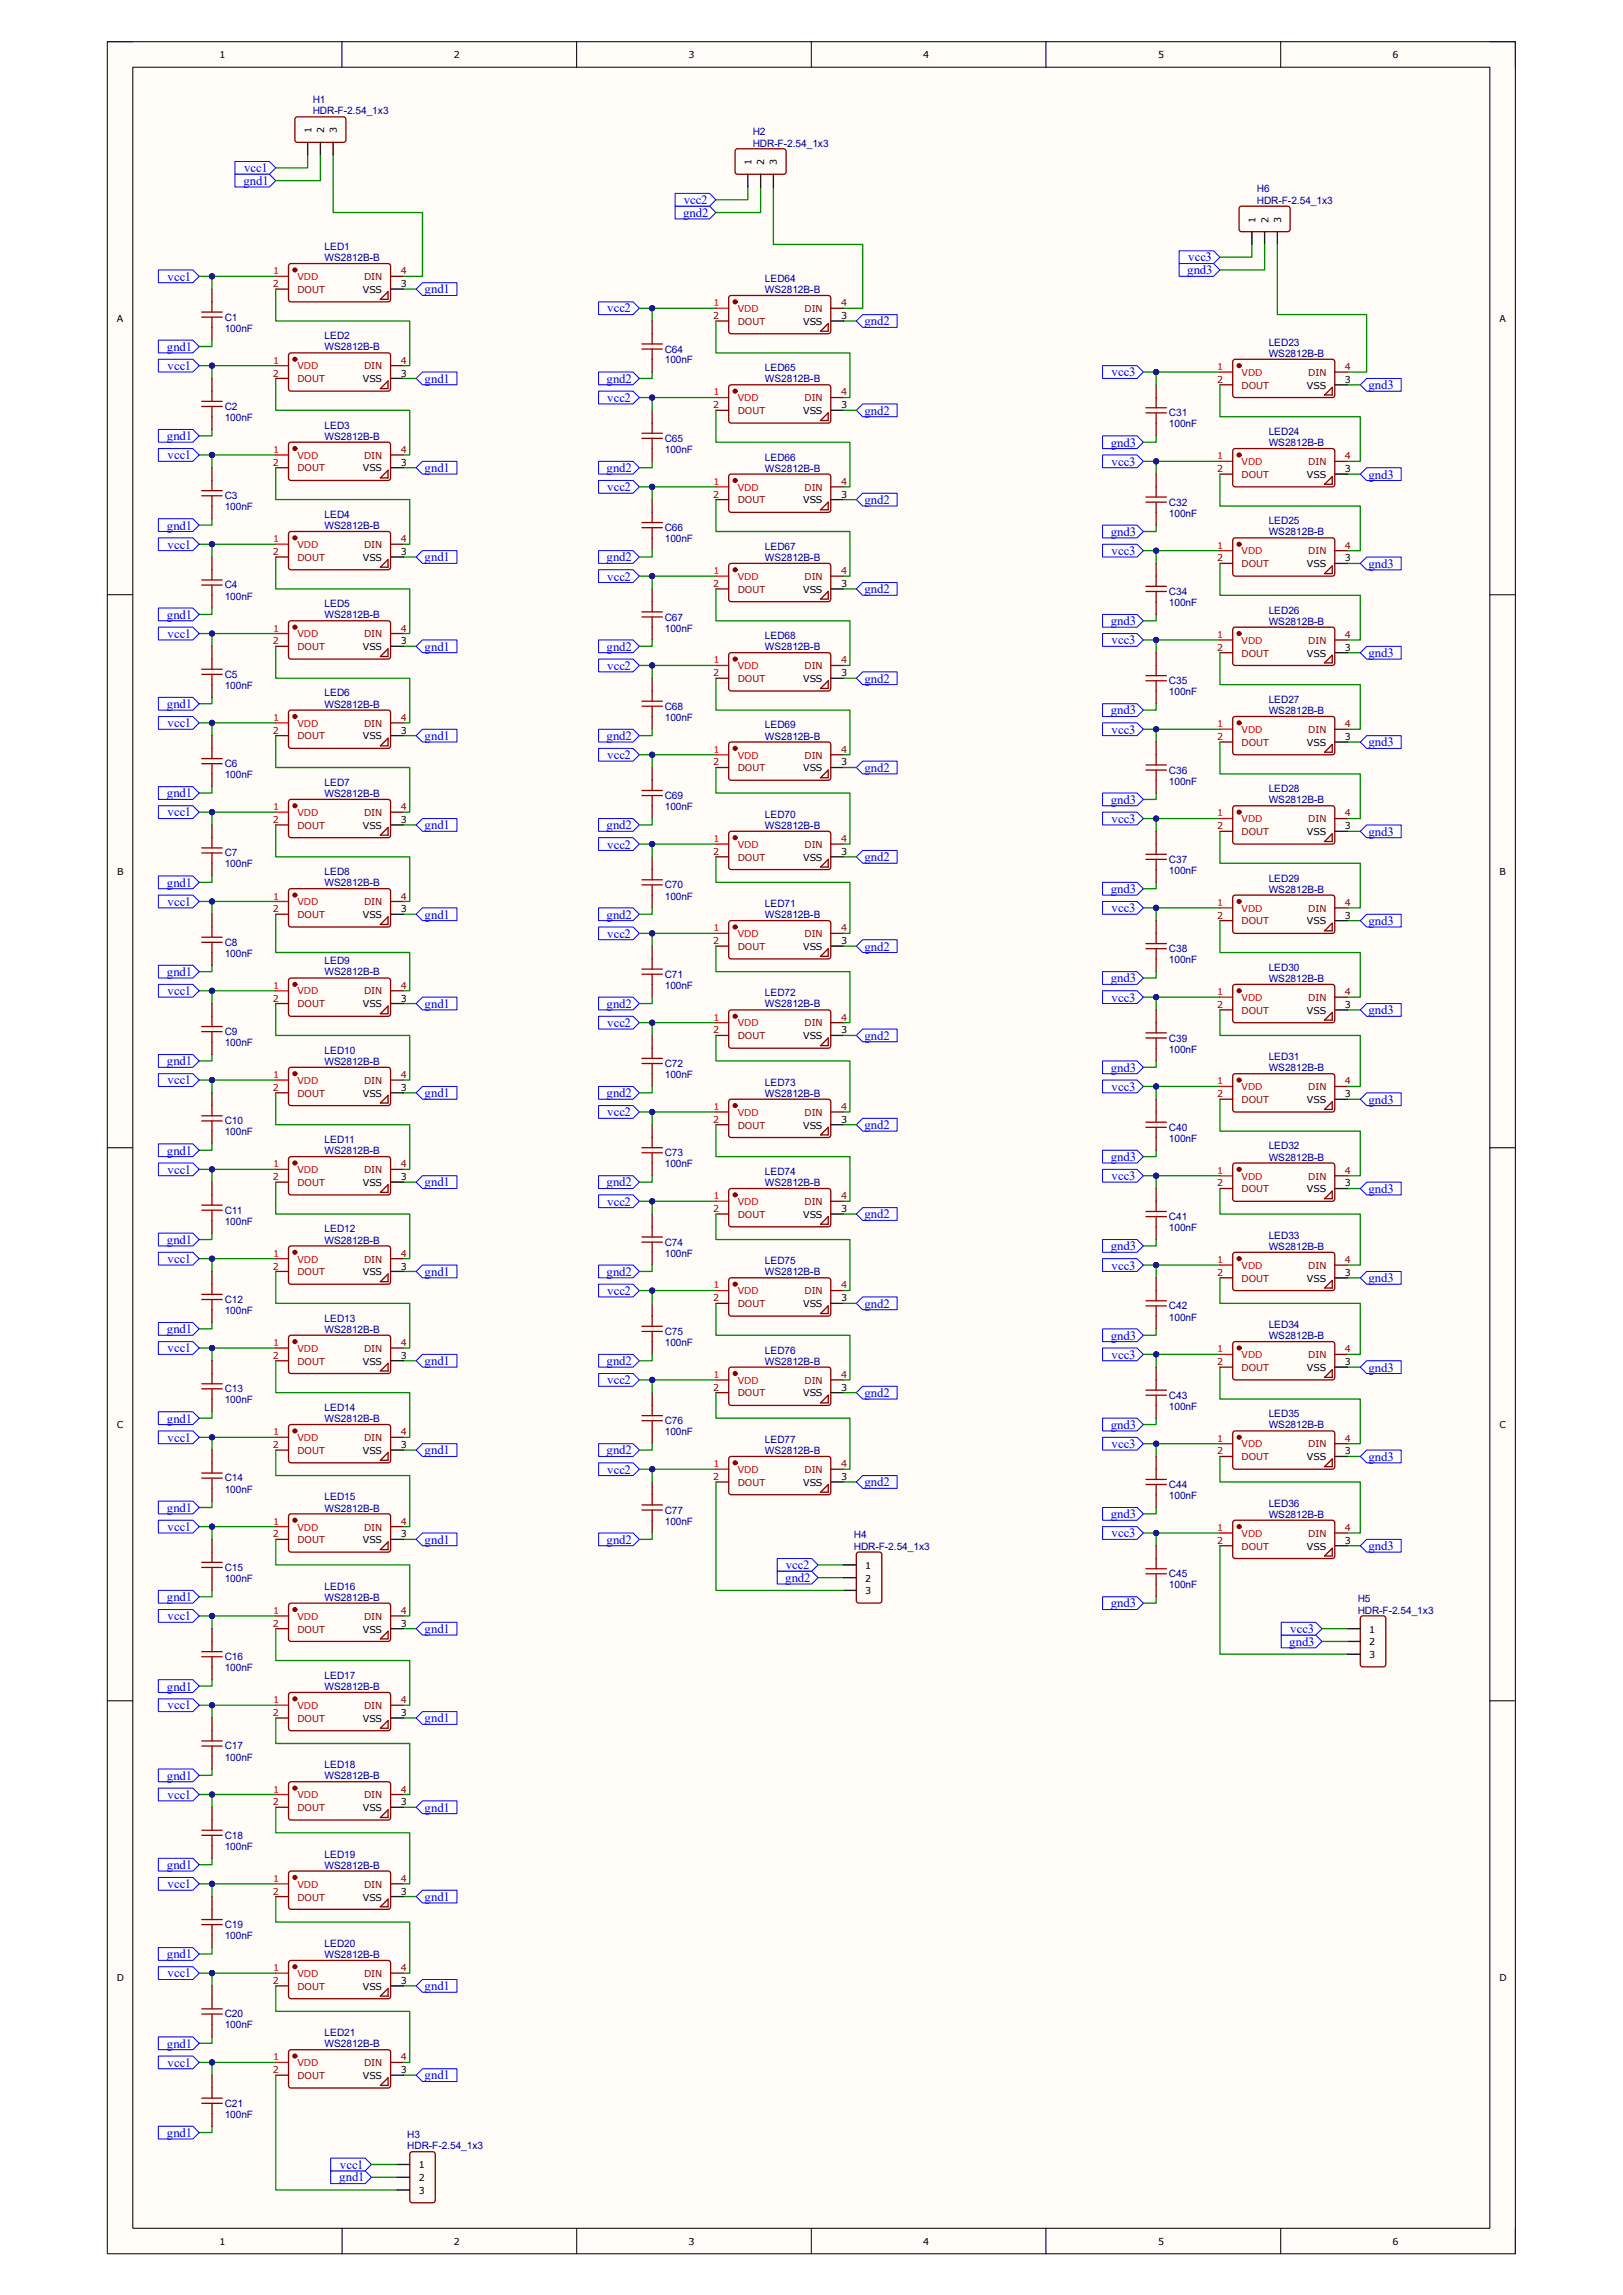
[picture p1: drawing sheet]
<svg xmlns="http://www.w3.org/2000/svg" width="210mm" height="297mm" viewBox="0 0 210 297" stroke-linecap="round" stroke-linejoin="round" font-family="sans-serif">
<defs><g id="words">
<g font-size="1.7" fill="#00f">
<text x="31.5" y="23.9">gnd1</text>
<text x="31.6" y="22.3">vcc1</text>
<text x="88.4" y="28.1">gnd2</text>
<text x="88.5" y="26.4">vcc2</text>
<text x="153.6" y="35.5">gnd3</text>
<text x="153.8" y="33.8">vcc3</text>
<text x="21.7" y="36.3">vcc1</text>
<text x="54.9" y="38">gnd1</text>
<text x="78.6" y="40.4">vcc2</text>
<text x="21.6" y="45.4">gnd1</text>
<text x="21.7" y="47.9">vcc1</text>
<text x="111.8" y="42.1">gnd2</text>
<text x="54.9" y="49.5">gnd1</text>
<text x="78.5" y="49.5">gnd2</text>
<text x="78.6" y="52">vcc2</text>
<text x="111.8" y="53.7">gnd2</text>
<text x="143.8" y="48.7">vcc3</text>
<text x="177.1" y="50.3">gnd3</text>
<text x="21.6" y="57">gnd1</text>
<text x="21.7" y="59.4">vcc1</text>
<text x="143.7" y="57.8">gnd3</text>
<text x="54.9" y="61.1">gnd1</text>
<text x="78.5" y="61.1">gnd2</text>
<text x="78.6" y="63.6">vcc2</text>
<text x="111.8" y="65.2">gnd2</text>
<text x="143.8" y="60.3">vcc3</text>
<text x="177.1" y="61.9">gnd3</text>
<text x="21.6" y="68.5">gnd1</text>
<text x="21.7" y="71">vcc1</text>
<text x="143.7" y="69.3">gnd3</text>
<text x="143.8" y="71.8">vcc3</text>
<text x="54.9" y="72.6">gnd1</text>
<text x="78.5" y="72.6">gnd2</text>
<text x="78.6" y="75.1">vcc2</text>
<text x="111.8" y="76.8">gnd2</text>
<text x="177.1" y="73.5">gnd3</text>
<text x="21.6" y="80.1">gnd1</text>
<text x="21.7" y="82.6">vcc1</text>
<text x="143.7" y="80.9">gnd3</text>
<text x="143.8" y="83.4">vcc3</text>
<text x="54.9" y="84.2">gnd1</text>
<text x="78.5" y="84.2">gnd2</text>
<text x="78.6" y="86.7">vcc2</text>
<text x="111.8" y="88.3">gnd2</text>
<text x="177.1" y="85">gnd3</text>
<text x="21.6" y="91.7">gnd1</text>
<text x="21.7" y="94.1">vcc1</text>
<text x="54.9" y="95.8">gnd1</text>
<text x="78.5" y="95.8">gnd2</text>
<text x="143.7" y="92.5">gnd3</text>
<text x="143.8" y="95">vcc3</text>
<text x="78.6" y="98.3">vcc2</text>
<text x="111.8" y="99.9">gnd2</text>
<text x="177.1" y="96.6">gnd3</text>
<text x="21.6" y="103.2">gnd1</text>
<text x="21.7" y="105.7">vcc1</text>
<text x="54.9" y="107.3">gnd1</text>
<text x="78.5" y="107.3">gnd2</text>
<text x="143.7" y="104">gnd3</text>
<text x="143.8" y="106.5">vcc3</text>
<text x="78.6" y="109.8">vcc2</text>
<text x="111.8" y="111.5">gnd2</text>
<text x="177.1" y="108.2">gnd3</text>
<text x="21.6" y="114.8">gnd1</text>
<text x="21.7" y="117.2">vcc1</text>
<text x="54.9" y="118.9">gnd1</text>
<text x="78.5" y="118.9">gnd2</text>
<text x="143.7" y="115.6">gnd3</text>
<text x="143.8" y="118.1">vcc3</text>
<text x="177.1" y="119.7">gnd3</text>
<text x="78.6" y="121.4">vcc2</text>
<text x="111.8" y="123">gnd2</text>
<text x="21.6" y="126.3">gnd1</text>
<text x="21.7" y="128.8">vcc1</text>
<text x="54.9" y="130.4">gnd1</text>
<text x="78.5" y="130.4">gnd2</text>
<text x="143.7" y="127.1">gnd3</text>
<text x="143.8" y="129.6">vcc3</text>
<text x="177.1" y="131.3">gnd3</text>
<text x="21.6" y="137.9">gnd1</text>
<text x="78.6" y="132.9">vcc2</text>
<text x="111.8" y="134.6">gnd2</text>
<text x="21.7" y="140.3">vcc1</text>
<text x="54.9" y="142">gnd1</text>
<text x="78.5" y="142">gnd2</text>
<text x="143.7" y="138.7">gnd3</text>
<text x="143.8" y="141.2">vcc3</text>
<text x="177.1" y="142.8">gnd3</text>
<text x="21.6" y="149.4">gnd1</text>
<text x="78.6" y="144.5">vcc2</text>
<text x="111.8" y="146.1">gnd2</text>
<text x="21.7" y="151.9">vcc1</text>
<text x="54.9" y="153.5">gnd1</text>
<text x="78.5" y="153.5">gnd2</text>
<text x="143.7" y="150.2">gnd3</text>
<text x="143.8" y="152.7">vcc3</text>
<text x="177.1" y="154.4">gnd3</text>
<text x="21.6" y="161">gnd1</text>
<text x="78.6" y="156">vcc2</text>
<text x="111.8" y="157.7">gnd2</text>
<text x="143.7" y="161.8">gnd3</text>
<text x="21.7" y="163.4">vcc1</text>
<text x="54.9" y="165.1">gnd1</text>
<text x="78.5" y="165.1">gnd2</text>
<text x="78.6" y="167.6">vcc2</text>
<text x="143.8" y="164.3">vcc3</text>
<text x="177.1" y="165.9">gnd3</text>
<text x="21.6" y="172.6">gnd1</text>
<text x="111.8" y="169.2">gnd2</text>
<text x="143.7" y="173.4">gnd3</text>
<text x="21.7" y="175">vcc1</text>
<text x="54.9" y="176.7">gnd1</text>
<text x="78.5" y="176.7">gnd2</text>
<text x="78.6" y="179.2">vcc2</text>
<text x="143.8" y="175.9">vcc3</text>
<text x="177.1" y="177.5">gnd3</text>
<text x="21.6" y="184.1">gnd1</text>
<text x="111.8" y="180.8">gnd2</text>
<text x="143.7" y="184.9">gnd3</text>
<text x="21.7" y="186.6">vcc1</text>
<text x="54.9" y="188.2">gnd1</text>
<text x="78.5" y="188.2">gnd2</text>
<text x="78.6" y="190.7">vcc2</text>
<text x="143.8" y="187.4">vcc3</text>
<text x="177.1" y="189.1">gnd3</text>
<text x="21.6" y="195.7">gnd1</text>
<text x="111.8" y="192.4">gnd2</text>
<text x="143.7" y="196.5">gnd3</text>
<text x="21.7" y="198.1">vcc1</text>
<text x="54.9" y="199.8">gnd1</text>
<text x="78.5" y="199.8">gnd2</text>
<text x="101.7" y="203.1">vcc2</text>
<text x="143.8" y="199">vcc3</text>
<text x="177.1" y="200.6">gnd3</text>
<text x="21.6" y="207.2">gnd1</text>
<text x="21.7" y="209.7">vcc1</text>
<text x="101.6" y="204.7">gnd2</text>
<text x="143.7" y="208">gnd3</text>
<text x="54.9" y="211.3">gnd1</text>
<text x="166.8" y="213">gnd3</text>
<text x="167" y="211.3">vcc3</text>
<text x="21.6" y="218.8">gnd1</text>
<text x="21.7" y="221.2">vcc1</text>
<text x="54.9" y="222.9">gnd1</text>
<text x="21.6" y="230.3">gnd1</text>
<text x="21.7" y="232.8">vcc1</text>
<text x="54.9" y="234.4">gnd1</text>
<text x="21.6" y="241.9">gnd1</text>
<text x="21.7" y="244.3">vcc1</text>
<text x="54.9" y="246">gnd1</text>
<text x="21.6" y="253.4">gnd1</text>
<text x="21.7" y="255.9">vcc1</text>
<text x="54.9" y="257.6">gnd1</text>
<text x="21.6" y="265">gnd1</text>
<text x="21.7" y="267.5">vcc1</text>
<text x="54.9" y="269.1">gnd1</text>
<text x="21.6" y="276.6">gnd1</text>
<text x="44" y="280.7">vcc1</text>
<text x="43.9" y="282.3">gnd1</text>
</g>
<g font-size="1.3" fill="#000080">
<text x="40.5" y="13.3">H1</text>
<text x="40.5" y="14.8">HDR-F-2.54_1x3</text>
<text x="97.4" y="17.4">H2</text>
<text x="97.4" y="19">HDR-F-2.54_1x3</text>
<text x="162.6" y="24.9">H6</text>
<text x="162.6" y="26.4">HDR-F-2.54_1x3</text>
<text x="42" y="32.3">LED1</text>
<text x="42" y="33.8">WS2812B-B</text>
<text x="29.1" y="41.5">C1</text>
<text x="99" y="36.5">LED64</text>
<text x="99" y="37.9">WS2812B-B</text>
<text x="29.1" y="42.9">100nF</text>
<text x="42" y="43.9">LED2</text>
<text x="42" y="45.3">WS2812B-B</text>
<text x="86" y="45.6">C64</text>
<text x="86" y="47">100nF</text>
<text x="164.2" y="44.7">LED23</text>
<text x="164.2" y="46.2">WS2812B-B</text>
<text x="29.1" y="53">C2</text>
<text x="99" y="48">LED65</text>
<text x="99" y="49.5">WS2812B-B</text>
<text x="151.3" y="53.9">C31</text>
<text x="29.1" y="54.5">100nF</text>
<text x="42" y="55.5">LED3</text>
<text x="42" y="56.9">WS2812B-B</text>
<text x="86" y="57.2">C65</text>
<text x="86" y="58.6">100nF</text>
<text x="99" y="59.6">LED66</text>
<text x="151.3" y="55.3">100nF</text>
<text x="164.2" y="56.3">LED24</text>
<text x="164.2" y="57.7">WS2812B-B</text>
<text x="29.1" y="64.6">C3</text>
<text x="99" y="61">WS2812B-B</text>
<text x="151.3" y="65.4">C32</text>
<text x="29.1" y="66">100nF</text>
<text x="42" y="67">LED4</text>
<text x="42" y="68.5">WS2812B-B</text>
<text x="86" y="68.7">C66</text>
<text x="86" y="70.2">100nF</text>
<text x="99" y="71.2">LED67</text>
<text x="151.3" y="66.9">100nF</text>
<text x="164.2" y="67.9">LED25</text>
<text x="164.2" y="69.3">WS2812B-B</text>
<text x="29.1" y="76.2">C4</text>
<text x="29.1" y="77.6">100nF</text>
<text x="99" y="72.6">WS2812B-B</text>
<text x="151.3" y="77">C34</text>
<text x="42" y="78.6">LED5</text>
<text x="42" y="80">WS2812B-B</text>
<text x="86" y="80.3">C67</text>
<text x="86" y="81.7">100nF</text>
<text x="99" y="82.7">LED68</text>
<text x="151.3" y="78.4">100nF</text>
<text x="164.2" y="79.4">LED26</text>
<text x="164.2" y="80.9">WS2812B-B</text>
<text x="29.1" y="87.7">C5</text>
<text x="29.1" y="89.2">100nF</text>
<text x="99" y="84.2">WS2812B-B</text>
<text x="151.3" y="88.6">C35</text>
<text x="42" y="90.1">LED6</text>
<text x="42" y="91.6">WS2812B-B</text>
<text x="86" y="91.9">C68</text>
<text x="86" y="93.3">100nF</text>
<text x="99" y="94.3">LED69</text>
<text x="99" y="95.7">WS2812B-B</text>
<text x="151.3" y="90">100nF</text>
<text x="164.2" y="91">LED27</text>
<text x="164.2" y="92.4">WS2812B-B</text>
<text x="29.1" y="99.3">C6</text>
<text x="29.1" y="100.7">100nF</text>
<text x="42" y="101.7">LED7</text>
<text x="151.3" y="100.1">C36</text>
<text x="151.3" y="101.6">100nF</text>
<text x="42" y="103.1">WS2812B-B</text>
<text x="86" y="103.4">C69</text>
<text x="86" y="104.9">100nF</text>
<text x="99" y="105.8">LED70</text>
<text x="99" y="107.3">WS2812B-B</text>
<text x="164.2" y="102.5">LED28</text>
<text x="164.2" y="104">WS2812B-B</text>
<text x="29.1" y="110.8">C7</text>
<text x="29.1" y="112.3">100nF</text>
<text x="42" y="113.2">LED8</text>
<text x="151.3" y="111.7">C37</text>
<text x="151.3" y="113.1">100nF</text>
<text x="42" y="114.7">WS2812B-B</text>
<text x="86" y="115">C70</text>
<text x="86" y="116.4">100nF</text>
<text x="99" y="117.4">LED71</text>
<text x="99" y="118.8">WS2812B-B</text>
<text x="164.2" y="114.1">LED29</text>
<text x="164.2" y="115.5">WS2812B-B</text>
<text x="29.1" y="122.4">C8</text>
<text x="29.1" y="123.8">100nF</text>
<text x="42" y="124.8">LED9</text>
<text x="151.3" y="123.2">C38</text>
<text x="151.3" y="124.7">100nF</text>
<text x="164.2" y="125.6">LED30</text>
<text x="42" y="126.2">WS2812B-B</text>
<text x="86" y="126.5">C71</text>
<text x="86" y="128">100nF</text>
<text x="99" y="128.9">LED72</text>
<text x="99" y="130.4">WS2812B-B</text>
<text x="164.2" y="127.1">WS2812B-B</text>
<text x="29.1" y="133.9">C9</text>
<text x="29.1" y="135.4">100nF</text>
<text x="42" y="136.4">LED10</text>
<text x="42" y="137.8">WS2812B-B</text>
<text x="151.3" y="134.8">C39</text>
<text x="151.3" y="136.2">100nF</text>
<text x="164.2" y="137.2">LED31</text>
<text x="86" y="138.1">C72</text>
<text x="86" y="139.5">100nF</text>
<text x="99" y="140.5">LED73</text>
<text x="99" y="141.9">WS2812B-B</text>
<text x="164.2" y="138.6">WS2812B-B</text>
<text x="29.1" y="145.5">C10</text>
<text x="29.1" y="146.9">100nF</text>
<text x="42" y="147.9">LED11</text>
<text x="42" y="149.4">WS2812B-B</text>
<text x="86" y="149.6">C73</text>
<text x="151.3" y="146.3">C40</text>
<text x="151.3" y="147.8">100nF</text>
<text x="164.2" y="148.8">LED32</text>
<text x="86" y="151.1">100nF</text>
<text x="99" y="152.1">LED74</text>
<text x="99" y="153.5">WS2812B-B</text>
<text x="164.2" y="150.2">WS2812B-B</text>
<text x="29.1" y="157.1">C11</text>
<text x="29.1" y="158.5">100nF</text>
<text x="42" y="159.5">LED12</text>
<text x="42" y="161">WS2812B-B</text>
<text x="86" y="161.2">C74</text>
<text x="151.3" y="157.9">C41</text>
<text x="151.3" y="159.3">100nF</text>
<text x="164.2" y="160.3">LED33</text>
<text x="164.2" y="161.8">WS2812B-B</text>
<text x="86" y="162.6">100nF</text>
<text x="99" y="163.6">LED75</text>
<text x="99" y="165.1">WS2812B-B</text>
<text x="29.1" y="168.6">C12</text>
<text x="29.1" y="170.1">100nF</text>
<text x="42" y="171.1">LED13</text>
<text x="42" y="172.5">WS2812B-B</text>
<text x="86" y="172.8">C75</text>
<text x="151.3" y="169.5">C42</text>
<text x="151.3" y="170.9">100nF</text>
<text x="164.2" y="171.9">LED34</text>
<text x="164.2" y="173.3">WS2812B-B</text>
<text x="86" y="174.2">100nF</text>
<text x="99" y="175.2">LED76</text>
<text x="99" y="176.6">WS2812B-B</text>
<text x="29.1" y="180.2">C13</text>
<text x="29.1" y="181.6">100nF</text>
<text x="42" y="182.6">LED14</text>
<text x="42" y="184.1">WS2812B-B</text>
<text x="86" y="184.3">C76</text>
<text x="86" y="185.8">100nF</text>
<text x="151.3" y="181">C43</text>
<text x="151.3" y="182.5">100nF</text>
<text x="164.2" y="183.4">LED35</text>
<text x="164.2" y="184.9">WS2812B-B</text>
<text x="29.1" y="191.7">C14</text>
<text x="99" y="186.7">LED77</text>
<text x="99" y="188.2">WS2812B-B</text>
<text x="29.1" y="193.2">100nF</text>
<text x="42" y="194.2">LED15</text>
<text x="42" y="195.6">WS2812B-B</text>
<text x="86" y="195.9">C77</text>
<text x="86" y="197.3">100nF</text>
<text x="151.3" y="192.6">C44</text>
<text x="151.3" y="194">100nF</text>
<text x="164.2" y="195">LED36</text>
<text x="164.2" y="196.4">WS2812B-B</text>
<text x="29.1" y="203.3">C15</text>
<text x="110.5" y="199.1">H4</text>
<text x="110.5" y="200.6">HDR-F-2.54_1x3</text>
<text x="29.1" y="204.7">100nF</text>
<text x="42" y="205.7">LED16</text>
<text x="42" y="207.2">WS2812B-B</text>
<text x="151.3" y="204.1">C45</text>
<text x="151.3" y="205.6">100nF</text>
<text x="175.7" y="207.3">H5</text>
<text x="175.7" y="208.8">HDR-F-2.54_1x3</text>
<text x="29.1" y="214.8">C16</text>
<text x="29.1" y="216.3">100nF</text>
<text x="42" y="217.3">LED17</text>
<text x="42" y="218.7">WS2812B-B</text>
<text x="29.1" y="226.4">C17</text>
<text x="29.1" y="227.8">100nF</text>
<text x="42" y="228.9">LED18</text>
<text x="42" y="230.3">WS2812B-B</text>
<text x="29.1" y="238">C18</text>
<text x="29.1" y="239.4">100nF</text>
<text x="42" y="240.4">LED19</text>
<text x="42" y="241.9">WS2812B-B</text>
<text x="29.1" y="249.5">C19</text>
<text x="29.1" y="251">100nF</text>
<text x="42" y="252">LED20</text>
<text x="42" y="253.4">WS2812B-B</text>
<text x="29.1" y="261.1">C20</text>
<text x="29.1" y="262.5">100nF</text>
<text x="42" y="263.5">LED21</text>
<text x="42" y="265">WS2812B-B</text>
<text x="29.1" y="272.6">C21</text>
<text x="29.1" y="274.1">100nF</text>
<text x="52.7" y="276.7">H3</text>
<text x="52.7" y="278.2">HDR-F-2.54_1x3</text>
</g>
<g font-size="1.2">
<text x="28.4" y="7.5">1</text>
<text x="58.7" y="7.5">2</text>
<text x="89.1" y="7.5">3</text>
<text x="119.5" y="7.5">4</text>
<text x="149.9" y="7.5">5</text>
<text x="180.2" y="7.5">6</text>
<text x="40.3" y="17.3" transform="rotate(-90 40.3 17.3)">1</text>
<text x="42" y="17.3" transform="rotate(-90 42 17.3)">2</text>
<text x="43.6" y="17.3" transform="rotate(-90 43.6 17.3)">3</text>
<text x="97.2" y="21.4" transform="rotate(-90 97.2 21.4)">1</text>
<text x="98.9" y="21.4" transform="rotate(-90 98.9 21.4)">2</text>
<text x="100.5" y="21.4" transform="rotate(-90 100.5 21.4)">3</text>
<text x="162.5" y="28.8" transform="rotate(-90 162.5 28.8)">1</text>
<text x="164.1" y="28.8" transform="rotate(-90 164.1 28.8)">2</text>
<text x="165.8" y="28.8" transform="rotate(-90 165.8 28.8)">3</text>
<text x="15.1" y="41.7">A</text>
<text x="46.9" y="37.9">VSS</text>
<text x="51.9" y="37.2">3</text>
<text x="108.8" y="41.3">3</text>
<text x="194" y="41.7">A</text>
<text x="103.9" y="42">VSS</text>
<text x="46.9" y="49.4">VSS</text>
<text x="51.9" y="48.7">3</text>
<text x="103.9" y="53.6">VSS</text>
<text x="108.8" y="52.8">3</text>
<text x="169.1" y="50.3">VSS</text>
<text x="174" y="49.5">3</text>
<text x="46.9" y="61">VSS</text>
<text x="51.9" y="60.3">3</text>
<text x="103.9" y="65.2">VSS</text>
<text x="108.8" y="64.4">3</text>
<text x="169.1" y="61.8">VSS</text>
<text x="174" y="61.1">3</text>
<text x="51.9" y="71.8">3</text>
<text x="46.9" y="72.6">VSS</text>
<text x="103.9" y="76.7">VSS</text>
<text x="108.8" y="75.9">3</text>
<text x="169.1" y="73.4">VSS</text>
<text x="174" y="72.6">3</text>
<text x="51.9" y="83.4">3</text>
<text x="46.9" y="84.1">VSS</text>
<text x="103.9" y="88.3">VSS</text>
<text x="108.8" y="87.5">3</text>
<text x="169.1" y="85">VSS</text>
<text x="174" y="84.2">3</text>
<text x="46.9" y="95.7">VSS</text>
<text x="51.9" y="95">3</text>
<text x="174" y="95.8">3</text>
<text x="103.9" y="99.8">VSS</text>
<text x="108.8" y="99.1">3</text>
<text x="169.1" y="96.5">VSS</text>
<text x="46.9" y="107.2">VSS</text>
<text x="51.9" y="106.5">3</text>
<text x="174" y="107.3">3</text>
<text x="15.2" y="113.2">B</text>
<text x="103.9" y="111.4">VSS</text>
<text x="108.8" y="110.6">3</text>
<text x="169.1" y="108.1">VSS</text>
<text x="194" y="113.2">B</text>
<text x="46.9" y="118.8">VSS</text>
<text x="51.9" y="118.1">3</text>
<text x="169.1" y="119.6">VSS</text>
<text x="174" y="118.9">3</text>
<text x="103.9" y="122.9">VSS</text>
<text x="108.8" y="122.2">3</text>
<text x="46.9" y="130.3">VSS</text>
<text x="51.9" y="129.6">3</text>
<text x="169.1" y="131.2">VSS</text>
<text x="174" y="130.4">3</text>
<text x="103.9" y="134.5">VSS</text>
<text x="108.8" y="133.7">3</text>
<text x="46.9" y="141.9">VSS</text>
<text x="51.9" y="141.2">3</text>
<text x="169.1" y="142.7">VSS</text>
<text x="174" y="142">3</text>
<text x="103.9" y="146.1">VSS</text>
<text x="108.8" y="145.3">3</text>
<text x="46.9" y="153.5">VSS</text>
<text x="51.9" y="152.7">3</text>
<text x="169.1" y="154.3">VSS</text>
<text x="174" y="153.5">3</text>
<text x="103.9" y="157.6">VSS</text>
<text x="108.8" y="156.8">3</text>
<text x="46.9" y="165.1">VSS</text>
<text x="51.9" y="164.3">3</text>
<text x="169.1" y="165.9">VSS</text>
<text x="174" y="165.1">3</text>
<text x="103.9" y="169.2">VSS</text>
<text x="108.8" y="168.4">3</text>
<text x="46.9" y="176.6">VSS</text>
<text x="51.9" y="175.9">3</text>
<text x="108.8" y="180">3</text>
<text x="169.1" y="177.4">VSS</text>
<text x="174" y="176.7">3</text>
<text x="15.1" y="184.8">C</text>
<text x="103.9" y="180.7">VSS</text>
<text x="194" y="184.8">C</text>
<text x="46.9" y="188.2">VSS</text>
<text x="51.9" y="187.4">3</text>
<text x="108.8" y="191.5">3</text>
<text x="169.1" y="189">VSS</text>
<text x="174" y="188.2">3</text>
<text x="103.9" y="192.3">VSS</text>
<text x="46.9" y="199.7">VSS</text>
<text x="51.9" y="199">3</text>
<text x="112" y="203">1</text>
<text x="169.1" y="200.5">VSS</text>
<text x="174" y="199.8">3</text>
<text x="112" y="206.3">3</text>
<text x="112" y="204.7">2</text>
<text x="46.9" y="211.3">VSS</text>
<text x="51.9" y="210.5">3</text>
<text x="177.2" y="214.6">3</text>
<text x="177.2" y="211.3">1</text>
<text x="177.2" y="212.9">2</text>
<text x="46.9" y="222.8">VSS</text>
<text x="51.9" y="222.1">3</text>
<text x="51.9" y="233.6">3</text>
<text x="46.9" y="234.4">VSS</text>
<text x="46.9" y="246">VSS</text>
<text x="51.9" y="245.2">3</text>
<text x="15.1" y="256.4">D</text>
<text x="46.9" y="257.5">VSS</text>
<text x="51.9" y="256.8">3</text>
<text x="194" y="256.4">D</text>
<text x="46.9" y="269.1">VSS</text>
<text x="51.9" y="268.3">3</text>
<text x="54.2" y="280.6">1</text>
<text x="54.2" y="283.9">3</text>
<text x="54.2" y="282.3">2</text>
<text x="28.4" y="290.5">1</text>
<text x="58.7" y="290.5">2</text>
<text x="89.1" y="290.5">3</text>
<text x="119.5" y="290.5">4</text>
<text x="149.9" y="290.5">5</text>
<text x="180.2" y="290.5">6</text>
</g>
<g font-size="1.2" fill="#f00">
<text x="35.3" y="35.5">1</text>
<text x="38.5" y="36.2">VDD</text>
<text x="92.3" y="39.6">1</text>
<text x="95.5" y="40.4">VDD</text>
<text x="35.3" y="47.1">1</text>
<text x="38.5" y="47.8">VDD</text>
<text x="157.5" y="47.9">1</text>
<text x="92.3" y="51.2">1</text>
<text x="95.5" y="51.9">VDD</text>
<text x="160.7" y="48.6">VDD</text>
<text x="35.3" y="58.6">1</text>
<text x="38.5" y="59.4">VDD</text>
<text x="157.5" y="59.4">1</text>
<text x="92.3" y="62.7">1</text>
<text x="95.5" y="63.5">VDD</text>
<text x="160.7" y="60.2">VDD</text>
<text x="35.3" y="70.2">1</text>
<text x="38.5" y="70.9">VDD</text>
<text x="157.5" y="71">1</text>
<text x="160.7" y="71.8">VDD</text>
<text x="92.3" y="74.3">1</text>
<text x="95.5" y="75.1">VDD</text>
<text x="35.3" y="81.7">1</text>
<text x="38.5" y="82.5">VDD</text>
<text x="157.5" y="82.6">1</text>
<text x="160.7" y="83.3">VDD</text>
<text x="92.3" y="85.9">1</text>
<text x="95.5" y="86.6">VDD</text>
<text x="35.3" y="93.3">1</text>
<text x="38.5" y="94">VDD</text>
<text x="157.5" y="94.1">1</text>
<text x="160.7" y="94.9">VDD</text>
<text x="92.3" y="97.4">1</text>
<text x="95.5" y="98.2">VDD</text>
<text x="35.3" y="104.9">1</text>
<text x="38.5" y="105.6">VDD</text>
<text x="157.5" y="105.7">1</text>
<text x="160.7" y="106.4">VDD</text>
<text x="92.3" y="109">1</text>
<text x="95.5" y="109.7">VDD</text>
<text x="35.3" y="116.4">1</text>
<text x="38.5" y="117.1">VDD</text>
<text x="157.5" y="117.2">1</text>
<text x="160.7" y="118">VDD</text>
<text x="92.3" y="120.5">1</text>
<text x="95.5" y="121.3">VDD</text>
<text x="35.3" y="128">1</text>
<text x="38.5" y="128.7">VDD</text>
<text x="157.5" y="128.8">1</text>
<text x="160.7" y="129.5">VDD</text>
<text x="92.3" y="132.1">1</text>
<text x="95.5" y="132.8">VDD</text>
<text x="35.3" y="139.5">1</text>
<text x="38.5" y="140.3">VDD</text>
<text x="92.3" y="143.6">1</text>
<text x="157.5" y="140.3">1</text>
<text x="160.7" y="141.1">VDD</text>
<text x="95.5" y="144.4">VDD</text>
<text x="35.3" y="151.1">1</text>
<text x="38.5" y="151.8">VDD</text>
<text x="92.3" y="155.2">1</text>
<text x="95.5" y="156">VDD</text>
<text x="157.5" y="151.9">1</text>
<text x="160.7" y="152.7">VDD</text>
<text x="35.3" y="162.6">1</text>
<text x="38.5" y="163.4">VDD</text>
<text x="92.3" y="166.8">1</text>
<text x="95.5" y="167.5">VDD</text>
<text x="157.5" y="163.4">1</text>
<text x="160.7" y="164.2">VDD</text>
<text x="35.3" y="174.2">1</text>
<text x="38.5" y="175">VDD</text>
<text x="92.3" y="178.3">1</text>
<text x="95.5" y="179.1">VDD</text>
<text x="157.5" y="175">1</text>
<text x="160.7" y="175.8">VDD</text>
<text x="35.3" y="185.8">1</text>
<text x="38.5" y="186.5">VDD</text>
<text x="92.3" y="189.9">1</text>
<text x="95.5" y="190.6">VDD</text>
<text x="157.5" y="186.6">1</text>
<text x="160.7" y="187.3">VDD</text>
<text x="35.3" y="197.3">1</text>
<text x="38.5" y="198.1">VDD</text>
<text x="157.5" y="198.2">1</text>
<text x="160.7" y="198.9">VDD</text>
<text x="35.3" y="208.9">1</text>
<text x="38.5" y="209.6">VDD</text>
<text x="35.3" y="220.4">1</text>
<text x="38.5" y="221.2">VDD</text>
<text x="35.3" y="232">1</text>
<text x="38.5" y="232.7">VDD</text>
<text x="35.3" y="243.5">1</text>
<text x="38.5" y="244.3">VDD</text>
<text x="35.3" y="255.1">1</text>
<text x="38.5" y="255.9">VDD</text>
<text x="35.3" y="266.7">1</text>
<text x="38.5" y="267.4">VDD</text>
</g>
<g font-size="1.2" fill="#800">
<text x="51.9" y="35.5">4</text>
<text x="35.3" y="37.2">2</text>
<text x="38.5" y="37.9">DOUT</text>
<text x="47.1" y="36.2">DIN</text>
<text x="92.3" y="41.3">2</text>
<text x="104.1" y="40.4">DIN</text>
<text x="108.8" y="39.6">4</text>
<text x="47.1" y="47.8">DIN</text>
<text x="51.9" y="47.1">4</text>
<text x="95.5" y="42">DOUT</text>
<text x="174" y="47.9">4</text>
<text x="35.3" y="48.7">2</text>
<text x="38.5" y="49.4">DOUT</text>
<text x="92.3" y="52.8">2</text>
<text x="95.5" y="53.6">DOUT</text>
<text x="104.1" y="51.9">DIN</text>
<text x="108.8" y="51.2">4</text>
<text x="157.5" y="49.5">2</text>
<text x="160.7" y="50.3">DOUT</text>
<text x="169.3" y="48.6">DIN</text>
<text x="47.1" y="59.4">DIN</text>
<text x="51.9" y="58.6">4</text>
<text x="174" y="59.4">4</text>
<text x="35.3" y="60.3">2</text>
<text x="38.5" y="61">DOUT</text>
<text x="92.3" y="64.4">2</text>
<text x="95.5" y="65.2">DOUT</text>
<text x="104.1" y="63.5">DIN</text>
<text x="108.8" y="62.7">4</text>
<text x="157.5" y="61.1">2</text>
<text x="160.7" y="61.8">DOUT</text>
<text x="169.3" y="60.2">DIN</text>
<text x="35.3" y="71.8">2</text>
<text x="47.1" y="70.9">DIN</text>
<text x="51.9" y="70.2">4</text>
<text x="169.3" y="71.8">DIN</text>
<text x="174" y="71">4</text>
<text x="38.5" y="72.6">DOUT</text>
<text x="92.3" y="75.9">2</text>
<text x="95.5" y="76.7">DOUT</text>
<text x="104.1" y="75.1">DIN</text>
<text x="108.8" y="74.3">4</text>
<text x="157.5" y="72.6">2</text>
<text x="160.7" y="73.4">DOUT</text>
<text x="35.3" y="83.4">2</text>
<text x="47.1" y="82.5">DIN</text>
<text x="51.9" y="81.7">4</text>
<text x="169.3" y="83.3">DIN</text>
<text x="174" y="82.6">4</text>
<text x="38.5" y="84.1">DOUT</text>
<text x="92.3" y="87.5">2</text>
<text x="95.5" y="88.3">DOUT</text>
<text x="104.1" y="86.6">DIN</text>
<text x="108.8" y="85.9">4</text>
<text x="157.5" y="84.2">2</text>
<text x="160.7" y="85">DOUT</text>
<text x="35.3" y="95">2</text>
<text x="38.5" y="95.7">DOUT</text>
<text x="47.1" y="94">DIN</text>
<text x="51.9" y="93.3">4</text>
<text x="157.5" y="95.8">2</text>
<text x="169.3" y="94.9">DIN</text>
<text x="174" y="94.1">4</text>
<text x="92.3" y="99.1">2</text>
<text x="95.5" y="99.8">DOUT</text>
<text x="104.1" y="98.2">DIN</text>
<text x="108.8" y="97.4">4</text>
<text x="160.7" y="96.5">DOUT</text>
<text x="35.3" y="106.5">2</text>
<text x="38.5" y="107.2">DOUT</text>
<text x="47.1" y="105.6">DIN</text>
<text x="51.9" y="104.9">4</text>
<text x="157.5" y="107.3">2</text>
<text x="169.3" y="106.4">DIN</text>
<text x="174" y="105.7">4</text>
<text x="92.3" y="110.6">2</text>
<text x="95.5" y="111.4">DOUT</text>
<text x="104.1" y="109.7">DIN</text>
<text x="108.8" y="109">4</text>
<text x="160.7" y="108.1">DOUT</text>
<text x="35.3" y="118.1">2</text>
<text x="38.5" y="118.8">DOUT</text>
<text x="47.1" y="117.1">DIN</text>
<text x="51.9" y="116.4">4</text>
<text x="157.5" y="118.9">2</text>
<text x="160.7" y="119.6">DOUT</text>
<text x="169.3" y="118">DIN</text>
<text x="174" y="117.2">4</text>
<text x="92.3" y="122.2">2</text>
<text x="95.5" y="122.9">DOUT</text>
<text x="104.1" y="121.3">DIN</text>
<text x="108.8" y="120.5">4</text>
<text x="35.3" y="129.6">2</text>
<text x="38.5" y="130.3">DOUT</text>
<text x="47.1" y="128.7">DIN</text>
<text x="51.9" y="128">4</text>
<text x="157.5" y="130.4">2</text>
<text x="160.7" y="131.2">DOUT</text>
<text x="169.3" y="129.5">DIN</text>
<text x="174" y="128.8">4</text>
<text x="92.3" y="133.7">2</text>
<text x="95.5" y="134.5">DOUT</text>
<text x="104.1" y="132.8">DIN</text>
<text x="108.8" y="132.1">4</text>
<text x="35.3" y="141.2">2</text>
<text x="38.5" y="141.9">DOUT</text>
<text x="47.1" y="140.3">DIN</text>
<text x="51.9" y="139.5">4</text>
<text x="108.8" y="143.6">4</text>
<text x="157.5" y="142">2</text>
<text x="160.7" y="142.7">DOUT</text>
<text x="169.3" y="141.1">DIN</text>
<text x="174" y="140.3">4</text>
<text x="92.3" y="145.3">2</text>
<text x="95.5" y="146.1">DOUT</text>
<text x="104.1" y="144.4">DIN</text>
<text x="35.3" y="152.7">2</text>
<text x="38.5" y="153.5">DOUT</text>
<text x="47.1" y="151.8">DIN</text>
<text x="51.9" y="151.1">4</text>
<text x="104.1" y="156">DIN</text>
<text x="108.8" y="155.2">4</text>
<text x="157.5" y="153.5">2</text>
<text x="160.7" y="154.3">DOUT</text>
<text x="169.3" y="152.7">DIN</text>
<text x="174" y="151.9">4</text>
<text x="92.3" y="156.8">2</text>
<text x="95.5" y="157.6">DOUT</text>
<text x="35.3" y="164.3">2</text>
<text x="38.5" y="165.1">DOUT</text>
<text x="47.1" y="163.4">DIN</text>
<text x="51.9" y="162.6">4</text>
<text x="104.1" y="167.5">DIN</text>
<text x="108.8" y="166.8">4</text>
<text x="157.5" y="165.1">2</text>
<text x="160.7" y="165.9">DOUT</text>
<text x="169.3" y="164.2">DIN</text>
<text x="174" y="163.4">4</text>
<text x="92.3" y="168.4">2</text>
<text x="95.5" y="169.2">DOUT</text>
<text x="35.3" y="175.9">2</text>
<text x="38.5" y="176.6">DOUT</text>
<text x="47.1" y="175">DIN</text>
<text x="51.9" y="174.2">4</text>
<text x="92.3" y="180">2</text>
<text x="104.1" y="179.1">DIN</text>
<text x="108.8" y="178.3">4</text>
<text x="157.5" y="176.7">2</text>
<text x="160.7" y="177.4">DOUT</text>
<text x="169.3" y="175.8">DIN</text>
<text x="174" y="175">4</text>
<text x="51.9" y="185.8">4</text>
<text x="95.5" y="180.7">DOUT</text>
<text x="35.3" y="187.4">2</text>
<text x="38.5" y="188.2">DOUT</text>
<text x="47.1" y="186.5">DIN</text>
<text x="92.3" y="191.5">2</text>
<text x="104.1" y="190.6">DIN</text>
<text x="108.8" y="189.9">4</text>
<text x="157.5" y="188.2">2</text>
<text x="160.7" y="189">DOUT</text>
<text x="169.3" y="187.3">DIN</text>
<text x="174" y="186.6">4</text>
<text x="51.9" y="197.3">4</text>
<text x="95.5" y="192.3">DOUT</text>
<text x="35.3" y="199">2</text>
<text x="38.5" y="199.7">DOUT</text>
<text x="47.1" y="198.1">DIN</text>
<text x="157.5" y="199.8">2</text>
<text x="160.7" y="200.5">DOUT</text>
<text x="169.3" y="198.9">DIN</text>
<text x="174" y="198.2">4</text>
<text x="47.1" y="209.6">DIN</text>
<text x="51.9" y="208.9">4</text>
<text x="35.3" y="210.5">2</text>
<text x="38.5" y="211.3">DOUT</text>
<text x="47.1" y="221.2">DIN</text>
<text x="51.9" y="220.4">4</text>
<text x="35.3" y="222.1">2</text>
<text x="38.5" y="222.8">DOUT</text>
<text x="35.3" y="233.6">2</text>
<text x="47.1" y="232.7">DIN</text>
<text x="51.9" y="232">4</text>
<text x="38.5" y="234.4">DOUT</text>
<text x="35.3" y="245.2">2</text>
<text x="38.5" y="246">DOUT</text>
<text x="47.1" y="244.3">DIN</text>
<text x="51.9" y="243.5">4</text>
<text x="35.3" y="256.8">2</text>
<text x="38.5" y="257.5">DOUT</text>
<text x="47.1" y="255.9">DIN</text>
<text x="51.9" y="255.1">4</text>
<text x="35.3" y="268.3">2</text>
<text x="38.5" y="269.1">DOUT</text>
<text x="47.1" y="267.4">DIN</text>
<text x="51.9" y="266.7">4</text>
</g>
</g></defs>
<path d="M13.9 5.4h182.2v286.3h-182.2z" fill-rule="evenodd" fill="#fffcf8"/>
<path d="M13.9 5.4h182.2v286.3h-182.2z" fill="none" stroke="#000" stroke-width=".13"/>
<path d="M17.2 8.7h175.6v279.7h-175.6z" fill-rule="evenodd" fill="#fffcf8"/>
<g fill="none" stroke="#000" stroke-width=".13">
<path d="M13.9 5.4h3.3M17.2 8.7h175.6v279.7h-175.6zM44.3 5.4v3.3M74.6 5.4v3.3M105 5.4v3.3M135.4 5.4v3.3M165.7 5.4v3.3M192.8 5.4h3.3v3.3M13.9 77h3.3M192.8 77h3.3M13.9 148.5h3.3M192.8 148.5h3.3"/>
<path d="M13.9 220.1h3.3M192.8 220.1h3.3M44.3 288.4v3.3M74.6 288.4v3.3M105 288.4v3.3M135.4 288.4v3.3M165.7 288.4v3.3M196.1 288.4v3.3"/>
</g>
<path d="M38.3 15.2h6.3l.2 .3-.1 2.8-.3 .1h-6.1l-.1-.3v-2.6zM35.7 37.4h1.6M50.2 37.7v1h-1zM50.5 35.8h1.7" fill="none" stroke="#800" stroke-width=".17"/>
<path d="M39.8 18.4v1.7M41.5 18.4v1.7M43.1 18.4v1.7M50.5 37.4h1.7" fill="none" stroke="#000" stroke-width=".17"/>
<path d="M35.7 35.8h1.6" fill="none" stroke="#f00" stroke-width=".17"/>
<circle cx="38.2" cy="34.9" r=".25" fill="#800"/>
<g fill="none" stroke="#800" stroke-width=".17">
<path d="M27.4 37.4v1.7M37.5 34.2h12.9l.1 .2v4.5l-.3 .2-12.7-.1-.2-.3v-4.3zM27.4 42.4v1.6"/>
<circle cx="38.2" cy="34.9" r=".25"/>
</g>
<path d="M27.4 39.1v1.3M26.1 41h2.6M26.1 40.4h2.6M27.4 41v1.4" fill="none" stroke="#a00000" stroke-width=".17"/>
<path d="M30.4 20.9h4.5l.8 .8-.8 .9h-4.5z" fill-rule="evenodd" fill="#fff"/>
<path d="M30.4 20.9h4.5l.8 .8-.8 .9h-4.5z" fill="none" stroke="#00f" stroke-width=".13"/>
<path d="M30.4 22.6h4.5l.8 .8-.8 .8h-4.5z" fill-rule="evenodd" fill="#fff"/>
<path d="M30.4 22.6h4.5l.8 .8-.8 .8h-4.5z" fill="none" stroke="#00f" stroke-width=".13"/>
<path d="M39.8 20.1v1.6h-4.1M41.5 20.1v3.3h-5.8M43.1 20.1v7.4h11.6v8.3h-2.5" fill="none" stroke="#080" stroke-width=".17"/>
<path d="M54.7 36.6h4.4v1.6h-4.4l-.9-.8z" fill-rule="evenodd" fill="#fff"/>
<path d="M54.7 36.6h4.4v1.6h-4.4l-.9-.8z" fill="none" stroke="#00f" stroke-width=".13"/>
<path d="M35.7 35.8h-8.3v1.6M52.2 37.4h1.6" fill="none" stroke="#080" stroke-width=".17"/>
<circle cx="27.4" cy="35.8" r=".33" fill="#000080"/>
<circle cx="27.4" cy="35.8" r=".33" fill="none" stroke="#000080" stroke-width=".13"/>
<path d="M20.5 34.9h4.4l.9 .9-.9 .8h-4.4z" fill-rule="evenodd" fill="#fff"/>
<path d="M20.5 34.9h4.4l.9 .9-.9 .8h-4.4z" fill="none" stroke="#00f" stroke-width=".13"/>
<path d="M25.8 35.8h1.6" fill="none" stroke="#080" stroke-width=".17"/>
<circle cx="27.4" cy="35.8" r=".33" fill="#000080"/>
<circle cx="27.4" cy="35.8" r=".33" fill="none" stroke="#000080" stroke-width=".13"/>
<path d="M20.5 44h4.4l.9 .8-.9 .9h-4.4z" fill-rule="evenodd" fill="#fff"/>
<path d="M20.5 44h4.4l.9 .8-.9 .9h-4.4z" fill="none" stroke="#00f" stroke-width=".13"/>
<g fill="none" stroke="#080" stroke-width=".17">
<path d="M27.4 44v.8h-1.6M27.4 55.6v.8h-1.6M27.4 67.1v.9h-1.6M27.4 78.7v.8h-1.6M27.4 90.2v.9h-1.6M27.4 101.8v.8h-1.6M27.4 113.4v.8h-1.6M27.4 124.9v.8h-1.6M27.4 136.5v.8h-1.6M27.4 148v.9h-1.6M27.4 159.6v.8h-1.6M27.4 171.2v.8h-1.6"/>
<path d="M27.4 182.7v.8h-1.6M27.4 194.3v.8h-1.6M27.4 205.8v.9h-1.6M27.4 217.4v.8h-1.6M27.4 228.9v.9h-1.6M27.4 240.5v.8h-1.6M27.4 252.1v.8h-1.6M27.4 263.6v.8h-1.6M27.4 275.2v.8h-1.6"/>
</g>
<path d="M20.5 55.6h4.4l.9 .8-.9 .8h-4.4z" fill-rule="evenodd" fill="#fff"/>
<path d="M20.5 55.6h4.4l.9 .8-.9 .8h-4.4z" fill="none" stroke="#00f" stroke-width=".13"/>
<path d="M20.5 67.1h4.4l.9 .9-.9 .8h-4.4z" fill-rule="evenodd" fill="#fff"/>
<path d="M20.5 67.1h4.4l.9 .9-.9 .8h-4.4z" fill="none" stroke="#00f" stroke-width=".13"/>
<path d="M20.5 78.7h4.4l.9 .8-.9 .8h-4.4z" fill-rule="evenodd" fill="#fff"/>
<path d="M20.5 78.7h4.4l.9 .8-.9 .8h-4.4z" fill="none" stroke="#00f" stroke-width=".13"/>
<path d="M20.5 90.2h4.5l.8 .9-.8 .8h-4.5z" fill-rule="evenodd" fill="#fff"/>
<path d="M20.5 90.2h4.5l.8 .9-.8 .8h-4.5z" fill="none" stroke="#00f" stroke-width=".13"/>
<path d="M20.5 101.8h4.5l.8 .8-.8 .9h-4.5z" fill-rule="evenodd" fill="#fff"/>
<path d="M20.5 101.8h4.5l.8 .8-.8 .9h-4.5z" fill="none" stroke="#00f" stroke-width=".13"/>
<path d="M20.5 113.4h4.5l.8 .8-.8 .8h-4.5z" fill-rule="evenodd" fill="#fff"/>
<path d="M20.5 113.4h4.5l.8 .8-.8 .8h-4.5z" fill="none" stroke="#00f" stroke-width=".13"/>
<path d="M20.5 124.9h4.5l.8 .8-.8 .9h-4.5z" fill-rule="evenodd" fill="#fff"/>
<path d="M20.5 124.9h4.5l.8 .8-.8 .9h-4.5z" fill="none" stroke="#00f" stroke-width=".13"/>
<path d="M20.5 136.5h4.5l.8 .8-.8 .8h-4.5z" fill-rule="evenodd" fill="#fff"/>
<path d="M20.5 136.5h4.5l.8 .8-.8 .8h-4.5z" fill="none" stroke="#00f" stroke-width=".13"/>
<path d="M20.5 148h4.5l.8 .9-.8 .8h-4.5z" fill-rule="evenodd" fill="#fff"/>
<path d="M20.5 148h4.5l.8 .9-.8 .8h-4.5z" fill="none" stroke="#00f" stroke-width=".13"/>
<path d="M20.5 159.6h4.5l.8 .8-.8 .8h-4.5z" fill-rule="evenodd" fill="#fff"/>
<path d="M20.5 159.6h4.5l.8 .8-.8 .8h-4.5z" fill="none" stroke="#00f" stroke-width=".13"/>
<path d="M20.5 171.2h4.5l.8 .8-.8 .8h-4.5z" fill-rule="evenodd" fill="#fff"/>
<path d="M20.5 171.2h4.5l.8 .8-.8 .8h-4.5z" fill="none" stroke="#00f" stroke-width=".13"/>
<path d="M20.5 182.7h4.5l.8 .8-.8 .9h-4.5z" fill-rule="evenodd" fill="#fff"/>
<path d="M20.5 182.7h4.5l.8 .8-.8 .9h-4.5z" fill="none" stroke="#00f" stroke-width=".13"/>
<path d="M20.5 194.3h4.5l.8 .8-.8 .8h-4.5z" fill-rule="evenodd" fill="#fff"/>
<path d="M20.5 194.3h4.5l.8 .8-.8 .8h-4.5z" fill="none" stroke="#00f" stroke-width=".13"/>
<path d="M20.5 205.8h4.5l.8 .9-.8 .8h-4.5z" fill-rule="evenodd" fill="#fff"/>
<path d="M20.5 205.8h4.5l.8 .9-.8 .8h-4.5z" fill="none" stroke="#00f" stroke-width=".13"/>
<path d="M20.5 217.4h4.5l.8 .8-.8 .8h-4.5z" fill-rule="evenodd" fill="#fff"/>
<path d="M20.5 217.4h4.5l.8 .8-.8 .8h-4.5z" fill="none" stroke="#00f" stroke-width=".13"/>
<path d="M20.5 228.9h4.5l.8 .9-.8 .8h-4.5z" fill-rule="evenodd" fill="#fff"/>
<path d="M20.5 228.9h4.5l.8 .9-.8 .8h-4.5z" fill="none" stroke="#00f" stroke-width=".13"/>
<path d="M20.5 240.5h4.5l.8 .8-.8 .8h-4.5z" fill-rule="evenodd" fill="#fff"/>
<path d="M20.5 240.5h4.5l.8 .8-.8 .8h-4.5z" fill="none" stroke="#00f" stroke-width=".13"/>
<path d="M20.5 252.1h4.5l.8 .8-.8 .8h-4.5z" fill-rule="evenodd" fill="#fff"/>
<path d="M20.5 252.1h4.5l.8 .8-.8 .8h-4.5z" fill="none" stroke="#00f" stroke-width=".13"/>
<path d="M20.5 263.6h4.5l.8 .8-.8 .9h-4.5z" fill-rule="evenodd" fill="#fff"/>
<path d="M20.5 263.6h4.5l.8 .8-.8 .9h-4.5z" fill="none" stroke="#00f" stroke-width=".13"/>
<path d="M20.5 275.2h4.5l.8 .8-.8 .8h-4.5z" fill-rule="evenodd" fill="#fff"/>
<path d="M20.5 275.2h4.5l.8 .8-.8 .8h-4.5z" fill="none" stroke="#00f" stroke-width=".13"/>
<path d="M25.8 47.3h1.6" fill="none" stroke="#080" stroke-width=".17"/>
<circle cx="27.4" cy="47.3" r=".33" fill="#000080"/>
<circle cx="27.4" cy="47.3" r=".33" fill="none" stroke="#000080" stroke-width=".13"/>
<path d="M25.8 58.9h1.6" fill="none" stroke="#080" stroke-width=".17"/>
<circle cx="27.4" cy="58.9" r=".33" fill="#000080"/>
<circle cx="27.4" cy="58.9" r=".33" fill="none" stroke="#000080" stroke-width=".13"/>
<path d="M25.8 70.4h1.6" fill="none" stroke="#080" stroke-width=".17"/>
<circle cx="27.4" cy="70.4" r=".33" fill="#000080"/>
<circle cx="27.4" cy="70.4" r=".33" fill="none" stroke="#000080" stroke-width=".13"/>
<path d="M25.8 82h1.6" fill="none" stroke="#080" stroke-width=".17"/>
<circle cx="27.4" cy="82" r=".33" fill="#000080"/>
<circle cx="27.4" cy="82" r=".33" fill="none" stroke="#000080" stroke-width=".13"/>
<path d="M25.8 93.6h1.6" fill="none" stroke="#080" stroke-width=".17"/>
<circle cx="27.4" cy="93.6" r=".33" fill="#000080"/>
<circle cx="27.4" cy="93.6" r=".33" fill="none" stroke="#000080" stroke-width=".13"/>
<path d="M25.8 105.1h1.6" fill="none" stroke="#080" stroke-width=".17"/>
<circle cx="27.4" cy="105.1" r=".33" fill="#000080"/>
<circle cx="27.4" cy="105.1" r=".33" fill="none" stroke="#000080" stroke-width=".13"/>
<path d="M25.8 116.7h1.6" fill="none" stroke="#080" stroke-width=".17"/>
<circle cx="27.4" cy="116.7" r=".33" fill="#000080"/>
<circle cx="27.4" cy="116.7" r=".33" fill="none" stroke="#000080" stroke-width=".13"/>
<path d="M25.8 128.2h1.6" fill="none" stroke="#080" stroke-width=".17"/>
<circle cx="27.4" cy="128.2" r=".33" fill="#000080"/>
<circle cx="27.4" cy="128.2" r=".33" fill="none" stroke="#000080" stroke-width=".13"/>
<path d="M25.8 139.8h1.6" fill="none" stroke="#080" stroke-width=".17"/>
<circle cx="27.4" cy="139.8" r=".33" fill="#000080"/>
<circle cx="27.4" cy="139.8" r=".33" fill="none" stroke="#000080" stroke-width=".13"/>
<path d="M25.8 151.3h1.6" fill="none" stroke="#080" stroke-width=".17"/>
<circle cx="27.4" cy="151.3" r=".33" fill="#000080"/>
<circle cx="27.4" cy="151.3" r=".33" fill="none" stroke="#000080" stroke-width=".13"/>
<path d="M25.8 162.9h1.6" fill="none" stroke="#080" stroke-width=".17"/>
<circle cx="27.4" cy="162.9" r=".33" fill="#000080"/>
<circle cx="27.4" cy="162.9" r=".33" fill="none" stroke="#000080" stroke-width=".13"/>
<path d="M25.8 174.5h1.6" fill="none" stroke="#080" stroke-width=".17"/>
<circle cx="27.4" cy="174.5" r=".33" fill="#000080"/>
<circle cx="27.4" cy="174.5" r=".33" fill="none" stroke="#000080" stroke-width=".13"/>
<path d="M25.8 186h1.6" fill="none" stroke="#080" stroke-width=".17"/>
<circle cx="27.4" cy="186" r=".33" fill="#000080"/>
<circle cx="27.4" cy="186" r=".33" fill="none" stroke="#000080" stroke-width=".13"/>
<path d="M25.8 197.6h1.6" fill="none" stroke="#080" stroke-width=".17"/>
<circle cx="27.4" cy="197.6" r=".33" fill="#000080"/>
<circle cx="27.4" cy="197.6" r=".33" fill="none" stroke="#000080" stroke-width=".13"/>
<path d="M25.8 209.1h1.6" fill="none" stroke="#080" stroke-width=".17"/>
<circle cx="27.4" cy="209.1" r=".33" fill="#000080"/>
<circle cx="27.4" cy="209.1" r=".33" fill="none" stroke="#000080" stroke-width=".13"/>
<path d="M25.8 220.7h1.6" fill="none" stroke="#080" stroke-width=".17"/>
<circle cx="27.4" cy="220.7" r=".33" fill="#000080"/>
<circle cx="27.4" cy="220.7" r=".33" fill="none" stroke="#000080" stroke-width=".13"/>
<path d="M25.8 232.2h1.6" fill="none" stroke="#080" stroke-width=".17"/>
<circle cx="27.4" cy="232.2" r=".33" fill="#000080"/>
<circle cx="27.4" cy="232.2" r=".33" fill="none" stroke="#000080" stroke-width=".13"/>
<path d="M25.8 243.8h1.6" fill="none" stroke="#080" stroke-width=".17"/>
<circle cx="27.4" cy="243.8" r=".33" fill="#000080"/>
<circle cx="27.4" cy="243.8" r=".33" fill="none" stroke="#000080" stroke-width=".13"/>
<path d="M25.8 255.4h1.6" fill="none" stroke="#080" stroke-width=".17"/>
<circle cx="27.4" cy="255.4" r=".33" fill="#000080"/>
<circle cx="27.4" cy="255.4" r=".33" fill="none" stroke="#000080" stroke-width=".13"/>
<path d="M25.8 266.9h1.6" fill="none" stroke="#080" stroke-width=".17"/>
<circle cx="27.4" cy="266.9" r=".33" fill="#000080"/>
<circle cx="27.4" cy="266.9" r=".33" fill="none" stroke="#000080" stroke-width=".13"/>
<path d="M20.5 46.5h4.4l.9 .8-.9 .8h-4.4z" fill-rule="evenodd" fill="#fff"/>
<path d="M20.5 46.5h4.4l.9 .8-.9 .8h-4.4z" fill="none" stroke="#00f" stroke-width=".13"/>
<path d="M20.5 58.1h4.4l.9 .8-.9 .8h-4.4z" fill-rule="evenodd" fill="#fff"/>
<path d="M20.5 58.1h4.4l.9 .8-.9 .8h-4.4z" fill="none" stroke="#00f" stroke-width=".13"/>
<path d="M20.5 69.6h4.4l.9 .8-.9 .9h-4.4z" fill-rule="evenodd" fill="#fff"/>
<path d="M20.5 69.6h4.4l.9 .8-.9 .9h-4.4z" fill="none" stroke="#00f" stroke-width=".13"/>
<path d="M20.5 81.2h4.4l.9 .8-.9 .8h-4.4z" fill-rule="evenodd" fill="#fff"/>
<path d="M20.5 81.2h4.4l.9 .8-.9 .8h-4.4z" fill="none" stroke="#00f" stroke-width=".13"/>
<path d="M20.5 92.7h4.5l.8 .9-.8 .8h-4.5z" fill-rule="evenodd" fill="#fff"/>
<path d="M20.5 92.7h4.5l.8 .9-.8 .8h-4.5z" fill="none" stroke="#00f" stroke-width=".13"/>
<path d="M20.5 104.3h4.5l.8 .8-.8 .8h-4.5z" fill-rule="evenodd" fill="#fff"/>
<path d="M20.5 104.3h4.5l.8 .8-.8 .8h-4.5z" fill="none" stroke="#00f" stroke-width=".13"/>
<path d="M20.5 115.8h4.5l.8 .9-.8 .8h-4.5z" fill-rule="evenodd" fill="#fff"/>
<path d="M20.5 115.8h4.5l.8 .9-.8 .8h-4.5z" fill="none" stroke="#00f" stroke-width=".13"/>
<path d="M20.5 127.4h4.5l.8 .8-.8 .8h-4.5z" fill-rule="evenodd" fill="#fff"/>
<path d="M20.5 127.4h4.5l.8 .8-.8 .8h-4.5z" fill="none" stroke="#00f" stroke-width=".13"/>
<path d="M20.5 139h4.5l.8 .8-.8 .8h-4.5z" fill-rule="evenodd" fill="#fff"/>
<path d="M20.5 139h4.5l.8 .8-.8 .8h-4.5z" fill="none" stroke="#00f" stroke-width=".13"/>
<path d="M20.5 150.5h4.5l.8 .8-.8 .9h-4.5z" fill-rule="evenodd" fill="#fff"/>
<path d="M20.5 150.5h4.5l.8 .8-.8 .9h-4.5z" fill="none" stroke="#00f" stroke-width=".13"/>
<path d="M20.5 162.1h4.5l.8 .8-.8 .8h-4.5z" fill-rule="evenodd" fill="#fff"/>
<path d="M20.5 162.1h4.5l.8 .8-.8 .8h-4.5z" fill="none" stroke="#00f" stroke-width=".13"/>
<path d="M20.5 173.6h4.5l.8 .9-.8 .8h-4.5z" fill-rule="evenodd" fill="#fff"/>
<path d="M20.5 173.6h4.5l.8 .9-.8 .8h-4.5z" fill="none" stroke="#00f" stroke-width=".13"/>
<path d="M20.5 185.2h4.5l.8 .8-.8 .8h-4.5z" fill-rule="evenodd" fill="#fff"/>
<path d="M20.5 185.2h4.5l.8 .8-.8 .8h-4.5z" fill="none" stroke="#00f" stroke-width=".13"/>
<path d="M20.5 196.7h4.5l.8 .9-.8 .8h-4.5z" fill-rule="evenodd" fill="#fff"/>
<path d="M20.5 196.7h4.5l.8 .9-.8 .8h-4.5z" fill="none" stroke="#00f" stroke-width=".13"/>
<path d="M20.5 208.3h4.5l.8 .8-.8 .9h-4.5z" fill-rule="evenodd" fill="#fff"/>
<path d="M20.5 208.3h4.5l.8 .8-.8 .9h-4.5z" fill="none" stroke="#00f" stroke-width=".13"/>
<path d="M20.5 219.9h4.5l.8 .8-.8 .8h-4.5z" fill-rule="evenodd" fill="#fff"/>
<path d="M20.5 219.9h4.5l.8 .8-.8 .8h-4.5z" fill="none" stroke="#00f" stroke-width=".13"/>
<path d="M20.5 231.4h4.5l.8 .8-.8 .9h-4.5z" fill-rule="evenodd" fill="#fff"/>
<path d="M20.5 231.4h4.5l.8 .8-.8 .9h-4.5z" fill="none" stroke="#00f" stroke-width=".13"/>
<path d="M20.5 243h4.5l.8 .8-.8 .8h-4.5z" fill-rule="evenodd" fill="#fff"/>
<path d="M20.5 243h4.5l.8 .8-.8 .8h-4.5z" fill="none" stroke="#00f" stroke-width=".13"/>
<path d="M20.5 254.5h4.5l.8 .9-.8 .8h-4.5z" fill-rule="evenodd" fill="#fff"/>
<path d="M20.5 254.5h4.5l.8 .9-.8 .8h-4.5z" fill="none" stroke="#00f" stroke-width=".13"/>
<path d="M20.5 266.1h4.5l.8 .8-.8 .8h-4.5z" fill-rule="evenodd" fill="#fff"/>
<path d="M20.5 266.1h4.5l.8 .8-.8 .8h-4.5z" fill="none" stroke="#00f" stroke-width=".13"/>
<path d="M35.7 47.3h-8.3v1.7" fill="none" stroke="#080" stroke-width=".17"/>
<circle cx="27.4" cy="47.3" r=".33" fill="#000080"/>
<circle cx="27.4" cy="47.3" r=".33" fill="none" stroke="#000080" stroke-width=".13"/>
<path d="M35.7 58.9h-8.3v1.6" fill="none" stroke="#080" stroke-width=".17"/>
<circle cx="27.4" cy="58.9" r=".33" fill="#000080"/>
<circle cx="27.4" cy="58.9" r=".33" fill="none" stroke="#000080" stroke-width=".13"/>
<path d="M35.7 70.4h-8.3v1.7" fill="none" stroke="#080" stroke-width=".17"/>
<circle cx="27.4" cy="70.4" r=".33" fill="#000080"/>
<circle cx="27.4" cy="70.4" r=".33" fill="none" stroke="#000080" stroke-width=".13"/>
<path d="M35.7 82h-8.3v1.6" fill="none" stroke="#080" stroke-width=".17"/>
<circle cx="27.4" cy="82" r=".33" fill="#000080"/>
<circle cx="27.4" cy="82" r=".33" fill="none" stroke="#000080" stroke-width=".13"/>
<path d="M35.7 93.6h-8.3v1.6" fill="none" stroke="#080" stroke-width=".17"/>
<circle cx="27.4" cy="93.6" r=".33" fill="#000080"/>
<circle cx="27.4" cy="93.6" r=".33" fill="none" stroke="#000080" stroke-width=".13"/>
<path d="M35.7 105.1h-8.3v1.7" fill="none" stroke="#080" stroke-width=".17"/>
<circle cx="27.4" cy="105.1" r=".33" fill="#000080"/>
<circle cx="27.4" cy="105.1" r=".33" fill="none" stroke="#000080" stroke-width=".13"/>
<path d="M35.7 116.7h-8.3v1.6" fill="none" stroke="#080" stroke-width=".17"/>
<circle cx="27.4" cy="116.7" r=".33" fill="#000080"/>
<circle cx="27.4" cy="116.7" r=".33" fill="none" stroke="#000080" stroke-width=".13"/>
<path d="M35.7 128.2h-8.3v1.7" fill="none" stroke="#080" stroke-width=".17"/>
<circle cx="27.4" cy="128.2" r=".33" fill="#000080"/>
<circle cx="27.4" cy="128.2" r=".33" fill="none" stroke="#000080" stroke-width=".13"/>
<path d="M35.7 139.8h-8.3v1.6" fill="none" stroke="#080" stroke-width=".17"/>
<circle cx="27.4" cy="139.8" r=".33" fill="#000080"/>
<circle cx="27.4" cy="139.8" r=".33" fill="none" stroke="#000080" stroke-width=".13"/>
<path d="M35.7 151.3h-8.3v1.7" fill="none" stroke="#080" stroke-width=".17"/>
<circle cx="27.4" cy="151.3" r=".33" fill="#000080"/>
<circle cx="27.4" cy="151.3" r=".33" fill="none" stroke="#000080" stroke-width=".13"/>
<path d="M35.7 162.9h-8.3v1.6" fill="none" stroke="#080" stroke-width=".17"/>
<circle cx="27.4" cy="162.9" r=".33" fill="#000080"/>
<circle cx="27.4" cy="162.9" r=".33" fill="none" stroke="#000080" stroke-width=".13"/>
<path d="M35.7 174.5h-8.3v1.6" fill="none" stroke="#080" stroke-width=".17"/>
<circle cx="27.4" cy="174.5" r=".33" fill="#000080"/>
<circle cx="27.4" cy="174.5" r=".33" fill="none" stroke="#000080" stroke-width=".13"/>
<path d="M35.7 186h-8.3v1.7" fill="none" stroke="#080" stroke-width=".17"/>
<circle cx="27.4" cy="186" r=".33" fill="#000080"/>
<circle cx="27.4" cy="186" r=".33" fill="none" stroke="#000080" stroke-width=".13"/>
<path d="M35.7 197.6h-8.3v1.6" fill="none" stroke="#080" stroke-width=".17"/>
<circle cx="27.4" cy="197.6" r=".33" fill="#000080"/>
<circle cx="27.4" cy="197.6" r=".33" fill="none" stroke="#000080" stroke-width=".13"/>
<path d="M35.7 209.1h-8.3v1.7" fill="none" stroke="#080" stroke-width=".17"/>
<circle cx="27.4" cy="209.1" r=".33" fill="#000080"/>
<circle cx="27.4" cy="209.1" r=".33" fill="none" stroke="#000080" stroke-width=".13"/>
<path d="M35.7 220.7h-8.3v1.6" fill="none" stroke="#080" stroke-width=".17"/>
<circle cx="27.4" cy="220.7" r=".33" fill="#000080"/>
<circle cx="27.4" cy="220.7" r=".33" fill="none" stroke="#000080" stroke-width=".13"/>
<path d="M35.7 232.2h-8.3v1.7" fill="none" stroke="#080" stroke-width=".17"/>
<circle cx="27.4" cy="232.2" r=".33" fill="#000080"/>
<circle cx="27.4" cy="232.2" r=".33" fill="none" stroke="#000080" stroke-width=".13"/>
<path d="M35.7 243.8h-8.3v1.6" fill="none" stroke="#080" stroke-width=".17"/>
<circle cx="27.4" cy="243.8" r=".33" fill="#000080"/>
<circle cx="27.4" cy="243.8" r=".33" fill="none" stroke="#000080" stroke-width=".13"/>
<path d="M35.7 255.4h-8.3v1.6" fill="none" stroke="#080" stroke-width=".17"/>
<circle cx="27.4" cy="255.4" r=".33" fill="#000080"/>
<circle cx="27.4" cy="255.4" r=".33" fill="none" stroke="#000080" stroke-width=".13"/>
<path d="M35.7 266.9h-8.3v1.7" fill="none" stroke="#080" stroke-width=".17"/>
<circle cx="27.4" cy="266.9" r=".33" fill="#000080"/>
<circle cx="27.4" cy="266.9" r=".33" fill="none" stroke="#000080" stroke-width=".13"/>
<g fill="none" stroke="#080" stroke-width=".17">
<path d="M52.2 60.5h1.6M52.2 72.1h1.6M52.2 83.6h1.6M52.2 95.2h1.6M52.2 106.8h1.6M52.2 118.3h1.6M52.2 129.9h1.6M52.2 141.4h1.6M52.2 153h1.6M52.2 164.5h1.6M52.2 176.1h1.6M52.2 187.7h1.6"/>
<path d="M52.2 199.2h1.6M52.2 210.8h1.6M52.2 222.3h1.6M52.2 233.9h1.6M52.2 245.4h1.6M52.2 257h1.6M52.2 268.6h1.6"/>
</g>
<path d="M53.8 49l.9-.9h4.4v1.7h-4.4z" fill-rule="evenodd" fill="#fff"/>
<path d="M53.8 49l.9-.9h4.4v1.7h-4.4z" fill="none" stroke="#00f" stroke-width=".13"/>
<path d="M54.7 59.7h4.4v1.7h-4.4l-.9-.9z" fill-rule="evenodd" fill="#fff"/>
<path d="M54.7 59.7h4.4v1.7h-4.4l-.9-.9z" fill="none" stroke="#00f" stroke-width=".13"/>
<path d="M54.7 71.3h4.4v1.6h-4.4l-.9-.8z" fill-rule="evenodd" fill="#fff"/>
<path d="M54.7 71.3h4.4v1.6h-4.4l-.9-.8z" fill="none" stroke="#00f" stroke-width=".13"/>
<path d="M53.8 83.6l.9-.8h4.4v1.7h-4.4z" fill-rule="evenodd" fill="#fff"/>
<path d="M53.8 83.6l.9-.8h4.4v1.7h-4.4z" fill="none" stroke="#00f" stroke-width=".13"/>
<path d="M53.8 95.2l.9-.8h4.4v1.6h-4.4z" fill-rule="evenodd" fill="#fff"/>
<path d="M53.8 95.2l.9-.8h4.4v1.6h-4.4z" fill="none" stroke="#00f" stroke-width=".13"/>
<path d="M53.8 106.8l.9-.9h4.4v1.7h-4.4z" fill-rule="evenodd" fill="#fff"/>
<path d="M53.8 106.8l.9-.9h4.4v1.7h-4.4z" fill="none" stroke="#00f" stroke-width=".13"/>
<path d="M53.8 118.3l.9-.8h4.4v1.6h-4.4z" fill-rule="evenodd" fill="#fff"/>
<path d="M53.8 118.3l.9-.8h4.4v1.6h-4.4z" fill="none" stroke="#00f" stroke-width=".13"/>
<path d="M53.8 129.9l.9-.9h4.4v1.7h-4.4z" fill-rule="evenodd" fill="#fff"/>
<path d="M53.8 129.9l.9-.9h4.4v1.7h-4.4z" fill="none" stroke="#00f" stroke-width=".13"/>
<path d="M54.7 140.6h4.4v1.7h-4.4l-.9-.9z" fill-rule="evenodd" fill="#fff"/>
<path d="M54.7 140.6h4.4v1.7h-4.4l-.9-.9z" fill="none" stroke="#00f" stroke-width=".13"/>
<path d="M53.8 153l.9-.8h4.4v1.6h-4.4z" fill-rule="evenodd" fill="#fff"/>
<path d="M53.8 153l.9-.8h4.4v1.6h-4.4z" fill="none" stroke="#00f" stroke-width=".13"/>
<path d="M54.7 163.7h4.4v1.7h-4.4l-.9-.9z" fill-rule="evenodd" fill="#fff"/>
<path d="M54.7 163.7h4.4v1.7h-4.4l-.9-.9z" fill="none" stroke="#00f" stroke-width=".13"/>
<path d="M53.8 176.1l.9-.8h4.4v1.6h-4.4z" fill-rule="evenodd" fill="#fff"/>
<path d="M53.8 176.1l.9-.8h4.4v1.6h-4.4z" fill="none" stroke="#00f" stroke-width=".13"/>
<path d="M54.7 186.8h4.4v1.7h-4.4l-.9-.8z" fill-rule="evenodd" fill="#fff"/>
<path d="M54.7 186.8h4.4v1.7h-4.4l-.9-.8z" fill="none" stroke="#00f" stroke-width=".13"/>
<path d="M53.8 199.2l.9-.8h4.4v1.6h-4.4z" fill-rule="evenodd" fill="#fff"/>
<path d="M53.8 199.2l.9-.8h4.4v1.6h-4.4z" fill="none" stroke="#00f" stroke-width=".13"/>
<path d="M53.8 210.8l.9-.8h4.4v1.6h-4.4z" fill-rule="evenodd" fill="#fff"/>
<path d="M53.8 210.8l.9-.8h4.4v1.6h-4.4z" fill="none" stroke="#00f" stroke-width=".13"/>
<path d="M53.8 222.3l.9-.8h4.4v1.7h-4.4z" fill-rule="evenodd" fill="#fff"/>
<path d="M53.8 222.3l.9-.8h4.4v1.7h-4.4z" fill="none" stroke="#00f" stroke-width=".13"/>
<path d="M53.8 233.9l.9-.8h4.4v1.6h-4.4z" fill-rule="evenodd" fill="#fff"/>
<path d="M53.8 233.9l.9-.8h4.4v1.6h-4.4z" fill="none" stroke="#00f" stroke-width=".13"/>
<path d="M53.8 245.4l.9-.8h4.4v1.7h-4.4z" fill-rule="evenodd" fill="#fff"/>
<path d="M53.8 245.4l.9-.8h4.4v1.7h-4.4z" fill="none" stroke="#00f" stroke-width=".13"/>
<path d="M53.8 257l.9-.8h4.4v1.6h-4.4z" fill-rule="evenodd" fill="#fff"/>
<path d="M53.8 257l.9-.8h4.4v1.6h-4.4z" fill="none" stroke="#00f" stroke-width=".13"/>
<path d="M53.8 268.6l.9-.9h4.4v1.7h-4.4z" fill-rule="evenodd" fill="#fff"/>
<path d="M53.8 268.6l.9-.9h4.4v1.7h-4.4z" fill="none" stroke="#00f" stroke-width=".13"/>
<g fill="none" stroke="#a00000" stroke-width=".17">
<path d="M26.1 52.6h2.6M26.1 51.9h2.6M27.4 50.6v1.3M27.4 52.6v1.3M26.1 64.2h2.6M26.1 63.5h2.6M26.1 75.7h2.6M26.1 75.1h2.6M27.4 62.2v1.3M27.4 64.2v1.3M27.4 73.7v1.4M27.4 75.7v1.3"/>
<path d="M26.1 87.3h2.6M26.1 86.6h2.6M26.1 98.8h2.6M26.1 98.2h2.6M27.4 85.3v1.3M27.4 87.3v1.3M27.4 96.9v1.3M27.4 98.8v1.4M26.1 110.4h2.6M26.1 109.7h2.6M27.4 108.4v1.3M27.4 110.4v1.3"/>
<path d="M27.4 120v1.3M26.1 122h2.6M26.1 121.3h2.6M26.1 133.5h2.6M26.1 132.8h2.6M27.4 122v1.3M27.4 131.5v1.3M27.4 133.5v1.3M26.1 145.1h2.6M26.1 144.4h2.6M26.1 156.6h2.6M26.1 156h2.6"/>
<path d="M27.4 143.1v1.3M27.4 145.1v1.3M27.4 154.6v1.4M27.4 156.6v1.3M26.1 168.2h2.6M26.1 167.5h2.6M26.1 179.7h2.7M26.1 179.1h2.7M27.4 166.2v1.3M27.4 168.2v1.3M27.4 177.8v1.3M27.4 179.7v1.4"/>
<path d="M26.1 191.3h2.7M26.1 190.6h2.7M27.4 189.3v1.3M27.4 191.3v1.3M26.1 202.9h2.7M26.1 202.2h2.7M26.1 214.4h2.7M26.1 213.8h2.7M27.4 200.9v1.3M27.4 202.9v1.3M27.4 212.4v1.4M27.4 214.4v1.3"/>
<path d="M26.1 226h2.7M26.1 225.3h2.7M26.1 237.5h2.7M26.1 236.9h2.7M27.4 224v1.3M27.4 226v1.3M27.4 235.5v1.4M27.4 237.5v1.3M26.1 249.1h2.7M26.1 248.4h2.7M26.1 260h2.7M27.4 247.1v1.3"/>
<path d="M27.4 249.1v1.3M27.4 258.7v1.3M26.1 260.6h2.7M26.1 272.2h2.7M26.1 271.5h2.7M27.4 260.6v1.4M27.4 270.2v1.3M27.4 272.2v1.3"/>
</g>
<g fill="none" stroke="#800" stroke-width=".17">
<path d="M27.4 49v1.6M27.4 53.9v1.7M35.7 49h1.6M50.2 49.3v1h-1zM50.5 47.3h1.7M27.4 60.5v1.7M27.4 65.5v1.6M27.4 72.1v1.6M27.4 77v1.7M27.4 83.6v1.7M27.4 88.6v1.6M27.4 95.2v1.7"/>
<path d="M27.4 100.2v1.6M27.4 106.8v1.6M27.4 111.7v1.7M27.4 118.3v1.7M27.4 123.3v1.6M27.4 129.9v1.6M27.4 134.8v1.7M27.4 141.4v1.7M27.4 146.4v1.6M27.4 153v1.6M27.4 157.9v1.7M27.4 164.5v1.7"/>
<path d="M27.4 169.5v1.7M27.4 176.1v1.7M27.4 181.1v1.6M27.4 187.7v1.6M27.4 192.6v1.7M27.4 199.2v1.7M27.4 204.2v1.6M27.4 210.8v1.6M27.4 215.7v1.7M27.4 222.3v1.7M27.4 227.3v1.6M27.4 233.9v1.6"/>
<path d="M27.4 238.8v1.7M27.4 245.4v1.7M27.4 250.4v1.7M27.4 257v1.7M27.4 262v1.6M27.4 268.6v1.6M27.4 273.5v1.7"/>
</g>
<path d="M50.5 49h1.7" fill="none" stroke="#000" stroke-width=".17"/>
<path d="M35.7 47.3h1.6" fill="none" stroke="#f00" stroke-width=".17"/>
<circle cx="38.2" cy="46.5" r=".25" fill="#800"/>
<g fill="none" stroke="#800" stroke-width=".17">
<path d="M37.5 45.7h12.9l.1 .3v4.5l-.3 .1h-12.7l-.2-.3v-4.3zM50.5 58.9h1.7M35.7 60.5h1.6M49.2 61.8l1-.9v.9z"/>
<circle cx="38.2" cy="46.5" r=".25"/>
</g>
<path d="M50.5 60.5h1.7" fill="none" stroke="#000" stroke-width=".17"/>
<path d="M35.7 58.9h1.6" fill="none" stroke="#f00" stroke-width=".17"/>
<circle cx="38.2" cy="58.1" r=".25" fill="#800"/>
<g fill="none" stroke="#800" stroke-width=".17">
<path d="M37.5 57.3h12.9l.1 .3v4.4l-.3 .2-12.7-.1-.2-.2v-4.3zM35.7 72.1h1.6M49.2 73.4l1-1v1zM50.5 70.4h1.7"/>
<circle cx="38.2" cy="58.1" r=".25"/>
</g>
<path d="M50.5 72.1h1.7" fill="none" stroke="#000" stroke-width=".17"/>
<path d="M35.7 70.4h1.6" fill="none" stroke="#f00" stroke-width=".17"/>
<circle cx="38.2" cy="69.6" r=".25" fill="#800"/>
<g fill="none" stroke="#800" stroke-width=".17">
<path d="M37.5 68.8h12.9l.1 .3v4.5l-.3 .1h-12.7l-.2-.3v-4.3zM35.7 83.6h1.6M49.2 85l1-1v1zM50.5 82h1.7"/>
<circle cx="38.2" cy="69.6" r=".25"/>
</g>
<path d="M50.5 83.6h1.7" fill="none" stroke="#000" stroke-width=".17"/>
<path d="M35.7 82h1.6" fill="none" stroke="#f00" stroke-width=".17"/>
<circle cx="38.2" cy="81.2" r=".25" fill="#800"/>
<g fill="none" stroke="#800" stroke-width=".17">
<path d="M35.7 95.2h1.6M37.5 80.4h12.9l.1 .3v4.4l-.3 .2h-12.7l-.2-.3v-4.3zM50.2 95.5v1h-1zM50.5 93.6h1.7"/>
<circle cx="38.2" cy="81.2" r=".25"/>
</g>
<path d="M50.5 95.2h1.7" fill="none" stroke="#000" stroke-width=".17"/>
<path d="M35.7 93.6h1.6" fill="none" stroke="#f00" stroke-width=".17"/>
<circle cx="38.2" cy="92.7" r=".25" fill="#800"/>
<g fill="none" stroke="#800" stroke-width=".17">
<path d="M37.5 91.9h12.9l.1 .3v4.5l-.3 .2-12.7-.1-.2-.3v-4.3zM35.7 106.8h1.6M50.2 107.1v1h-1zM50.5 105.1h1.7"/>
<circle cx="38.2" cy="92.7" r=".25"/>
</g>
<path d="M50.5 106.8h1.7" fill="none" stroke="#000" stroke-width=".17"/>
<path d="M35.7 105.1h1.6" fill="none" stroke="#f00" stroke-width=".17"/>
<circle cx="38.2" cy="104.3" r=".25" fill="#800"/>
<g fill="none" stroke="#800" stroke-width=".17">
<path d="M35.7 118.3h1.6M37.5 103.5h12.9l.1 .3v4.4l-.3 .2h-12.7l-.2-.3v-4.3zM49.2 119.6l1-1v1zM50.5 116.7h1.7"/>
<circle cx="38.2" cy="104.3" r=".25"/>
</g>
<path d="M50.5 118.3h1.7" fill="none" stroke="#000" stroke-width=".17"/>
<path d="M35.7 116.7h1.6" fill="none" stroke="#f00" stroke-width=".17"/>
<circle cx="38.2" cy="115.8" r=".25" fill="#800"/>
<g fill="none" stroke="#800" stroke-width=".17">
<path d="M37.5 115.1h12.9l.1 .2v4.5l-.3 .2-12.7-.1-.2-.3v-4.3zM35.7 129.9h1.6M49.2 131.2l1-1v1zM50.5 128.2h1.7"/>
<circle cx="38.2" cy="115.8" r=".25"/>
</g>
<path d="M50.5 129.9h1.7" fill="none" stroke="#000" stroke-width=".17"/>
<path d="M35.7 128.2h1.6" fill="none" stroke="#f00" stroke-width=".17"/>
<circle cx="38.2" cy="127.4" r=".25" fill="#800"/>
<g fill="none" stroke="#800" stroke-width=".17">
<path d="M37.5 126.6h12.9l.1 .3v4.5l-.3 .1h-12.7l-.2-.3v-4.3zM50.5 139.8h1.7M35.7 141.4h1.6M49.2 142.8l1-1v1z"/>
<circle cx="38.2" cy="127.4" r=".25"/>
</g>
<path d="M50.5 141.4h1.7" fill="none" stroke="#000" stroke-width=".17"/>
<path d="M35.7 139.8h1.6" fill="none" stroke="#f00" stroke-width=".17"/>
<circle cx="38.2" cy="139" r=".25" fill="#800"/>
<g fill="none" stroke="#800" stroke-width=".17">
<path d="M37.5 138.2h12.9l.1 .3v4.4l-.3 .2-12.7-.1-.2-.2v-4.3zM35.7 153h1.6M49.2 154.3l1-1v1zM50.5 151.3h1.7"/>
<circle cx="38.2" cy="139" r=".25"/>
</g>
<path d="M50.5 153h1.7" fill="none" stroke="#000" stroke-width=".17"/>
<path d="M35.7 151.3h1.6" fill="none" stroke="#f00" stroke-width=".17"/>
<circle cx="38.2" cy="150.5" r=".25" fill="#800"/>
<g fill="none" stroke="#800" stroke-width=".17">
<path d="M37.5 149.7h12.9l.1 .3v4.5l-.3 .1h-12.7l-.2-.3v-4.3zM35.7 164.5h1.6M50.2 164.9v1h-1zM50.5 162.9h1.7"/>
<circle cx="38.2" cy="150.5" r=".25"/>
</g>
<path d="M50.5 164.5h1.7" fill="none" stroke="#000" stroke-width=".17"/>
<path d="M35.7 162.9h1.6" fill="none" stroke="#f00" stroke-width=".17"/>
<circle cx="38.2" cy="162.1" r=".25" fill="#800"/>
<g fill="none" stroke="#800" stroke-width=".17">
<path d="M35.7 176.1h1.6M37.5 161.3h12.9l.1 .3v4.4l-.3 .2h-12.7l-.2-.3v-4.3zM49.2 177.4l1-1v1zM50.5 174.5h1.7"/>
<circle cx="38.2" cy="162.1" r=".25"/>
</g>
<path d="M50.5 176.1h1.7" fill="none" stroke="#000" stroke-width=".17"/>
<path d="M35.7 174.5h1.6" fill="none" stroke="#f00" stroke-width=".17"/>
<circle cx="38.2" cy="173.6" r=".25" fill="#800"/>
<g fill="none" stroke="#800" stroke-width=".17">
<path d="M37.5 172.8h12.9l.1 .3v4.5l-.3 .2-12.7-.1-.2-.3v-4.3zM35.7 187.7h1.6M49.2 189l1-1v1zM50.5 186h1.7"/>
<circle cx="38.2" cy="173.6" r=".25"/>
</g>
<path d="M50.5 187.7h1.7" fill="none" stroke="#000" stroke-width=".17"/>
<path d="M35.7 186h1.6" fill="none" stroke="#f00" stroke-width=".17"/>
<circle cx="38.2" cy="185.2" r=".25" fill="#800"/>
<g fill="none" stroke="#800" stroke-width=".17">
<path d="M35.7 199.2h1.6M37.5 184.4h12.9l.1 .3v4.5l-.3 .1h-12.7l-.2-.3v-4.3zM50.5 197.6h1.7M49.2 200.5l1-1v1z"/>
<circle cx="38.2" cy="185.2" r=".25"/>
</g>
<path d="M50.5 199.2h1.7" fill="none" stroke="#000" stroke-width=".17"/>
<path d="M35.7 197.6h1.6" fill="none" stroke="#f00" stroke-width=".17"/>
<circle cx="38.2" cy="196.7" r=".25" fill="#800"/>
<g fill="none" stroke="#800" stroke-width=".17">
<path d="M37.5 196h12.9l.1 .2v4.5l-.3 .2-12.7-.1-.2-.3v-4.3zM35.7 210.8h1.6M50.2 211.1v1h-1zM50.5 209.1h1.7"/>
<circle cx="38.2" cy="196.7" r=".25"/>
</g>
<path d="M50.5 210.8h1.7" fill="none" stroke="#000" stroke-width=".17"/>
<path d="M35.7 209.1h1.6" fill="none" stroke="#f00" stroke-width=".17"/>
<circle cx="38.2" cy="208.3" r=".25" fill="#800"/>
<g fill="none" stroke="#800" stroke-width=".17">
<path d="M37.5 207.5h12.9l.1 .3v4.5l-.3 .1h-12.7l-.2-.3v-4.3zM35.7 222.3h1.6M50.2 222.7v1h-1zM50.5 220.7h1.7"/>
<circle cx="38.2" cy="208.3" r=".25"/>
</g>
<path d="M50.5 222.3h1.7" fill="none" stroke="#000" stroke-width=".17"/>
<path d="M35.7 220.7h1.6" fill="none" stroke="#f00" stroke-width=".17"/>
<circle cx="38.2" cy="219.9" r=".25" fill="#800"/>
<g fill="none" stroke="#800" stroke-width=".17">
<path d="M37.5 219.1h12.9l.1 .3v4.4l-.3 .2-12.7-.1-.2-.2v-4.3zM35.7 233.9h1.6M50.2 234.2v1h-1zM50.5 232.2h1.7"/>
<circle cx="38.2" cy="219.9" r=".25"/>
</g>
<path d="M50.5 233.9h1.7" fill="none" stroke="#000" stroke-width=".17"/>
<path d="M35.7 232.2h1.6" fill="none" stroke="#f00" stroke-width=".17"/>
<circle cx="38.2" cy="231.4" r=".25" fill="#800"/>
<g fill="none" stroke="#800" stroke-width=".17">
<path d="M37.5 230.6h12.9l.1 .3v4.5l-.3 .1h-12.7l-.2-.3v-4.3zM35.7 245.4h1.6M50.2 245.8v1h-1zM50.5 243.8h1.7"/>
<circle cx="38.2" cy="231.4" r=".25"/>
</g>
<path d="M50.5 245.4h1.7" fill="none" stroke="#000" stroke-width=".17"/>
<path d="M35.7 243.8h1.6" fill="none" stroke="#f00" stroke-width=".17"/>
<circle cx="38.2" cy="243" r=".25" fill="#800"/>
<g fill="none" stroke="#800" stroke-width=".17">
<path d="M35.7 257h1.6M37.5 242.2h12.9l.1 .3v4.4l-.3 .2h-12.7l-.2-.3v-4.3zM49.2 258.3l1-1v1zM50.5 255.4h1.7"/>
<circle cx="38.2" cy="243" r=".25"/>
</g>
<path d="M50.5 257h1.7" fill="none" stroke="#000" stroke-width=".17"/>
<path d="M35.7 255.4h1.6" fill="none" stroke="#f00" stroke-width=".17"/>
<circle cx="38.2" cy="254.5" r=".25" fill="#800"/>
<g fill="none" stroke="#800" stroke-width=".17">
<path d="M37.5 253.8h12.9l.1 .2v4.5l-.3 .2-12.7-.1-.2-.3v-4.3zM35.7 268.6h1.6M49.2 269.9l1-1v1zM50.5 266.9h1.7"/>
<circle cx="38.2" cy="254.5" r=".25"/>
</g>
<path d="M50.5 268.6h1.7" fill="none" stroke="#000" stroke-width=".17"/>
<path d="M35.7 266.9h1.6" fill="none" stroke="#f00" stroke-width=".17"/>
<circle cx="38.2" cy="266.1" r=".25" fill="#800"/>
<g fill="none" stroke="#800" stroke-width=".17">
<path d="M37.5 265.3h12.9l.1 .3v4.5l-.3 .1h-12.7l-.2-.3v-4.3z"/>
<circle cx="38.2" cy="266.1" r=".25"/>
</g>
<g fill="none" stroke="#080" stroke-width=".17">
<path d="M35.7 37.4v4.1h17.3v5.8h-.8M35.7 49v4.1h17.3v5.8h-.8M52.2 49h1.6M84.4 48.1v.9h-1.7M35.7 60.5v4.2h17.3v5.7h-.8M35.7 72.1v4.1h17.3v5.8h-.8M35.7 83.6v4.2h17.3v5.8h-.8M35.7 95.2v4.1h17.3v5.8h-.8M35.7 106.8v4.1h17.3v5.8h-.8M35.7 118.3v5h17.3v4.9h-.8M35.7 129.9v4.1h17.3v5.8h-.8M35.7 141.4v4.2h17.3v5.7h-.8"/>
<path d="M35.7 153v4.1h17.3v5.8h-.8M35.7 164.5v4.2h17.3v5.8h-.8M35.7 176.1v4.1h17.3v5.8h-.8M35.7 187.7v3.3h17.3v6.6h-.8M35.7 199.2v3.3h17.3v6.6h-.8M35.7 210.8v4.1h17.3v5.8h-.8M35.7 222.3v3.3h17.3v6.6h-.8M35.7 233.9v3.3h17.3v6.6h-.8M35.7 245.4v3.4h17.3v6.6h-.8M35.7 257v3.3h17.3v6.6h-.8"/>
</g>
<path d="M77.5 48.1h4.4l.8 .9-.8 .8h-4.4z" fill-rule="evenodd" fill="#fff"/>
<path d="M77.5 48.1h4.4l.8 .9-.8 .8h-4.4z" fill="none" stroke="#00f" stroke-width=".13"/>
<path d="M82.7 39.9h1.7" fill="none" stroke="#080" stroke-width=".17"/>
<circle cx="84.4" cy="39.9" r=".33" fill="#000080"/>
<circle cx="84.4" cy="39.9" r=".33" fill="none" stroke="#000080" stroke-width=".13"/>
<path d="M77.5 39.1h4.4l.8 .8-.8 .8h-4.4z" fill-rule="evenodd" fill="#fff"/>
<path d="M77.5 39.1h4.4l.8 .8-.8 .8h-4.4z" fill="none" stroke="#00f" stroke-width=".13"/>
<path d="M92.6 39.9h-8.2v1.6" fill="none" stroke="#080" stroke-width=".17"/>
<circle cx="84.4" cy="39.9" r=".33" fill="#000080"/>
<circle cx="84.4" cy="39.9" r=".33" fill="none" stroke="#000080" stroke-width=".13"/>
<path d="M109.2 41.5h1.6" fill="none" stroke="#080" stroke-width=".17"/>
<path d="M110.8 41.5l.8-.8h4.5v1.7h-4.5z" fill-rule="evenodd" fill="#fff"/>
<path d="M110.8 41.5l.8-.8h4.5v1.7h-4.5z" fill="none" stroke="#00f" stroke-width=".13"/>
<path d="M96.8 24.2v1.7h-4.2M98.4 24.2v3.3h-5.8M100.1 24.2v7.4h11.5v8.3h-2.4" fill="none" stroke="#080" stroke-width=".17"/>
<path d="M87.4 26.7h4.4l.8 .8-.8 .8h-4.4z" fill-rule="evenodd" fill="#fff"/>
<path d="M87.4 26.7h4.4l.8 .8-.8 .8h-4.4z" fill="none" stroke="#00f" stroke-width=".13"/>
<path d="M87.4 25h4.4l.8 .9-.8 .8h-4.4z" fill-rule="evenodd" fill="#fff"/>
<path d="M87.4 25h4.4l.8 .9-.8 .8h-4.4z" fill="none" stroke="#00f" stroke-width=".13"/>
<path d="M83.1 45.2h2.6M83.1 44.5h2.6M84.4 43.2v1.3M84.4 45.2v1.3" fill="none" stroke="#a00000" stroke-width=".17"/>
<path d="M107.5 39.9h1.7M84.4 41.5v1.7M84.4 46.5v1.6M92.6 41.5h1.7M107.2 41.9v1h-1z" fill="none" stroke="#800" stroke-width=".17"/>
<path d="M107.5 41.5h1.7" fill="none" stroke="#000" stroke-width=".17"/>
<path d="M92.6 39.9h1.7" fill="none" stroke="#f00" stroke-width=".17"/>
<circle cx="95.1" cy="39.1" r=".25" fill="#800"/>
<g fill="none" stroke="#800" stroke-width=".17">
<path d="M95.3 19.3h6.3l.1 .3v2.8l-.3 .2-6.1-.1-.2-.3v-2.6zM94.5 38.3h12.8l.2 .3v4.4l-.3 .2h-12.7l-.2-.3v-4.3zM92.6 53.1h1.7M107.2 53.4v1h-1zM107.5 51.5h1.7"/>
<circle cx="95.1" cy="39.1" r=".25"/>
</g>
<path d="M96.8 22.6v1.6M98.4 22.6v1.6M100.1 22.6v1.6M107.5 53.1h1.7" fill="none" stroke="#000" stroke-width=".17"/>
<path d="M92.6 51.5h1.7" fill="none" stroke="#f00" stroke-width=".17"/>
<circle cx="95.1" cy="50.6" r=".25" fill="#800"/>
<g fill="none" stroke="#800" stroke-width=".17">
<path d="M94.5 49.8h12.8l.2 .3v4.5l-.3 .2-12.7-.1-.2-.3v-4.3zM92.6 64.7h1.7M107.2 65v1h-1zM107.5 63h1.7"/>
<circle cx="95.1" cy="50.6" r=".25"/>
</g>
<path d="M107.5 64.7h1.7" fill="none" stroke="#000" stroke-width=".17"/>
<path d="M92.6 63h1.7" fill="none" stroke="#f00" stroke-width=".17"/>
<circle cx="95.1" cy="62.2" r=".25" fill="#800"/>
<g fill="none" stroke="#800" stroke-width=".17">
<path d="M92.6 76.2h1.7M94.5 61.4h12.8l.2 .3v4.4l-.3 .2h-12.7l-.2-.3v-4.3zM107.2 76.5v1h-1zM107.5 74.6h1.7"/>
<circle cx="95.1" cy="62.2" r=".25"/>
</g>
<path d="M107.5 76.2h1.7" fill="none" stroke="#000" stroke-width=".17"/>
<path d="M92.6 74.6h1.7" fill="none" stroke="#f00" stroke-width=".17"/>
<circle cx="95.1" cy="73.7" r=".25" fill="#800"/>
<g fill="none" stroke="#800" stroke-width=".17">
<path d="M94.5 73h12.8l.2 .2v4.5l-.3 .2-12.7-.1-.2-.3v-4.3zM92.6 87.8h1.7M107.2 88.1v1h-1zM107.5 86.1h1.7"/>
<circle cx="95.1" cy="73.7" r=".25"/>
</g>
<path d="M107.5 87.8h1.7" fill="none" stroke="#000" stroke-width=".17"/>
<path d="M92.6 86.1h1.7" fill="none" stroke="#f00" stroke-width=".17"/>
<circle cx="95.1" cy="85.3" r=".25" fill="#800"/>
<g fill="none" stroke="#800" stroke-width=".17">
<path d="M92.6 99.3h1.7M94.5 84.5h12.8l.2 .3v4.5l-.3 .1h-12.7l-.2-.3v-4.3zM107.2 99.7v1h-1zM107.5 97.7h1.7"/>
<circle cx="95.1" cy="85.3" r=".25"/>
</g>
<path d="M107.5 99.3h1.7" fill="none" stroke="#000" stroke-width=".17"/>
<path d="M92.6 97.7h1.7" fill="none" stroke="#f00" stroke-width=".17"/>
<circle cx="95.1" cy="96.9" r=".25" fill="#800"/>
<g fill="none" stroke="#800" stroke-width=".17">
<path d="M94.5 96.1h12.8l.2 .3v4.4l-.3 .2-12.7-.1-.2-.2v-4.3zM92.6 110.9h1.7M107.2 111.2v1h-1zM107.5 109.2h1.7"/>
<circle cx="95.1" cy="96.9" r=".25"/>
</g>
<path d="M107.5 110.9h1.7" fill="none" stroke="#000" stroke-width=".17"/>
<path d="M92.6 109.2h1.7" fill="none" stroke="#f00" stroke-width=".17"/>
<circle cx="95.1" cy="108.4" r=".25" fill="#800"/>
<g fill="none" stroke="#800" stroke-width=".17">
<path d="M94.5 107.6h12.8l.2 .3v4.5l-.3 .1h-12.7l-.2-.3v-4.3zM92.6 122.4h1.7M107.2 122.8v1h-1zM107.5 120.8h1.7"/>
<circle cx="95.1" cy="108.4" r=".25"/>
</g>
<path d="M107.5 122.4h1.7" fill="none" stroke="#000" stroke-width=".17"/>
<path d="M92.6 120.8h1.7" fill="none" stroke="#f00" stroke-width=".17"/>
<circle cx="95.1" cy="120" r=".25" fill="#800"/>
<g fill="none" stroke="#800" stroke-width=".17">
<path d="M94.5 119.2h12.8l.2 .3v4.4l-.3 .2h-12.7l-.2-.3v-4.3zM92.6 134h1.7M107.2 134.3v1h-1zM107.5 132.3h1.7"/>
<circle cx="95.1" cy="120" r=".25"/>
</g>
<path d="M107.5 134h1.7" fill="none" stroke="#000" stroke-width=".17"/>
<path d="M92.6 132.3h1.7" fill="none" stroke="#f00" stroke-width=".17"/>
<circle cx="95.1" cy="131.5" r=".25" fill="#800"/>
<g fill="none" stroke="#800" stroke-width=".17">
<path d="M94.5 130.7h12.8l.2 .3v4.5l-.3 .2-12.7-.1-.2-.3v-4.3zM92.6 145.6h1.7M107.2 145.9v1h-1zM107.5 143.9h1.7"/>
<circle cx="95.1" cy="131.5" r=".25"/>
</g>
<path d="M107.5 145.6h1.7" fill="none" stroke="#000" stroke-width=".17"/>
<path d="M92.6 143.9h1.7" fill="none" stroke="#f00" stroke-width=".17"/>
<circle cx="95.1" cy="143.1" r=".25" fill="#800"/>
<g fill="none" stroke="#800" stroke-width=".17">
<path d="M92.6 157.1h1.7M94.5 142.3h12.8l.2 .3v4.5l-.3 .1h-12.7l-.2-.3v-4.3zM107.2 157.4v1h-1zM107.5 155.5h1.7"/>
<circle cx="95.1" cy="143.1" r=".25"/>
</g>
<path d="M107.5 157.1h1.7" fill="none" stroke="#000" stroke-width=".17"/>
<path d="M92.6 155.5h1.7" fill="none" stroke="#f00" stroke-width=".17"/>
<circle cx="95.1" cy="154.6" r=".25" fill="#800"/>
<g fill="none" stroke="#800" stroke-width=".17">
<path d="M94.5 153.9h12.8l.2 .2v4.5l-.3 .2-12.7-.1-.2-.3v-4.3zM92.6 168.7h1.7M107.2 169v1h-1zM107.5 167h1.7"/>
<circle cx="95.1" cy="154.6" r=".25"/>
</g>
<path d="M107.5 168.7h1.7" fill="none" stroke="#000" stroke-width=".17"/>
<path d="M92.6 167h1.7" fill="none" stroke="#f00" stroke-width=".17"/>
<circle cx="95.1" cy="166.2" r=".25" fill="#800"/>
<g fill="none" stroke="#800" stroke-width=".17">
<path d="M94.5 165.4h12.8l.2 .3v4.5l-.3 .1h-12.7l-.2-.3v-4.3zM107.5 178.6h1.7M92.6 180.2h1.7M107.2 180.6v1h-1z"/>
<circle cx="95.1" cy="166.2" r=".25"/>
</g>
<path d="M107.5 180.2h1.7" fill="none" stroke="#000" stroke-width=".17"/>
<path d="M92.6 178.6h1.7" fill="none" stroke="#f00" stroke-width=".17"/>
<circle cx="95.1" cy="177.8" r=".25" fill="#800"/>
<g fill="none" stroke="#800" stroke-width=".17">
<path d="M94.5 177h12.8l.2 .3v4.4l-.3 .2-12.7-.1-.2-.2v-4.3zM92.6 191.8h1.7M107.2 192.1v1h-1zM107.5 190.1h1.7"/>
<circle cx="95.1" cy="177.8" r=".25"/>
</g>
<path d="M107.5 191.8h1.7" fill="none" stroke="#000" stroke-width=".17"/>
<path d="M92.6 190.1h1.7" fill="none" stroke="#f00" stroke-width=".17"/>
<circle cx="95.1" cy="189.3" r=".25" fill="#800"/>
<g fill="none" stroke="#800" stroke-width=".17">
<path d="M84.4 53.1v1.7M84.4 58.1v1.6M84.4 64.7v1.6M84.4 69.6v1.7M84.4 76.2v1.7M84.4 81.2v1.6M84.4 87.8v1.6M84.4 92.7v1.7M84.4 99.3v1.7M84.4 104.3v1.6M84.4 110.9v1.6M84.4 115.8v1.7"/>
<path d="M84.4 122.4v1.7M84.4 127.4v1.6M84.4 134v1.7M84.4 139v1.6M84.4 145.6v1.6M84.4 150.5v1.7M84.4 157.1v1.7M84.4 162.1v1.6M84.4 168.7v1.6M84.4 173.6v1.7M84.4 180.2v1.7M84.4 185.2v1.6"/>
<path d="M84.4 191.8v1.6M84.4 196.7v1.7M94.5 188.5h12.8l.2 .3v4.5l-.3 .1h-12.7l-.2-.3v-4.3z"/>
<circle cx="95.1" cy="189.3" r=".25"/>
</g>
<g fill="none" stroke="#a00000" stroke-width=".17">
<path d="M83.1 56.7h2.6M83.1 56.1h2.6M84.4 54.8v1.3M84.4 56.7v1.4M83.1 68.3h2.6M83.1 67.6h2.6M83.1 79.8h2.6M83.1 79.2h2.6M84.4 66.3v1.3M84.4 68.3v1.3M84.4 77.9v1.3M84.4 79.8v1.4"/>
<path d="M83.1 91.4h2.6M83.1 90.7h2.6M84.4 89.4v1.3M84.4 91.4v1.3M83.1 103h2.6M83.1 102.3h2.6M83.1 114.5h2.6M83.1 113.9h2.6M84.4 101v1.3M84.4 103v1.3M84.4 112.5v1.4M84.4 114.5v1.3"/>
<path d="M83.1 126.1h2.6M83.1 125.4h2.6M83.1 137.6h2.6M83.1 137h2.6M84.4 124.1v1.3M84.4 126.1v1.3M84.4 135.7v1.3M84.4 137.6v1.4M83.1 149.2h2.6M83.1 148.5h2.6M84.4 147.2v1.3M84.4 149.2v1.3"/>
<path d="M84.4 158.8v1.3M83.1 160.8h2.6M83.1 160.1h2.6M83.1 172.3h2.6M83.1 171.6h2.6M84.4 160.8v1.3M84.4 170.3v1.3M84.4 172.3v1.3M83.1 183.9h2.6M83.1 183.2h2.6M83.1 195.4h2.6M83.1 194.8h2.6"/>
<path d="M84.4 181.9v1.3M84.4 183.9v1.3M84.4 193.4v1.4M84.4 195.4v1.3"/>
</g>
<path d="M110.8 53.1l.8-.8h4.5v1.6h-4.5z" fill-rule="evenodd" fill="#fff"/>
<path d="M110.8 53.1l.8-.8h4.5v1.6h-4.5z" fill="none" stroke="#00f" stroke-width=".13"/>
<path d="M110.8 64.7l.8-.9h4.5v1.7h-4.5z" fill-rule="evenodd" fill="#fff"/>
<path d="M110.8 64.7l.8-.9h4.5v1.7h-4.5z" fill="none" stroke="#00f" stroke-width=".13"/>
<path d="M110.8 76.2l.8-.8h4.5v1.6h-4.5z" fill-rule="evenodd" fill="#fff"/>
<path d="M110.8 76.2l.8-.8h4.5v1.6h-4.5z" fill="none" stroke="#00f" stroke-width=".13"/>
<path d="M110.8 87.8l.8-.9h4.5v1.7h-4.5z" fill-rule="evenodd" fill="#fff"/>
<path d="M110.8 87.8l.8-.9h4.5v1.7h-4.5z" fill="none" stroke="#00f" stroke-width=".13"/>
<path d="M110.8 99.3l.8-.8h4.5v1.7h-4.5z" fill-rule="evenodd" fill="#fff"/>
<path d="M110.8 99.3l.8-.8h4.5v1.7h-4.5z" fill="none" stroke="#00f" stroke-width=".13"/>
<path d="M110.8 110.9l.8-.8h4.5v1.6h-4.5z" fill-rule="evenodd" fill="#fff"/>
<path d="M110.8 110.9l.8-.8h4.5v1.6h-4.5z" fill="none" stroke="#00f" stroke-width=".13"/>
<path d="M110.8 122.4l.8-.8h4.5v1.7h-4.5z" fill-rule="evenodd" fill="#fff"/>
<path d="M110.8 122.4l.8-.8h4.5v1.7h-4.5z" fill="none" stroke="#00f" stroke-width=".13"/>
<path d="M110.8 134l.8-.8h4.5v1.6h-4.5z" fill-rule="evenodd" fill="#fff"/>
<path d="M110.8 134l.8-.8h4.5v1.6h-4.5z" fill="none" stroke="#00f" stroke-width=".13"/>
<path d="M110.8 145.6l.8-.9h4.5v1.7h-4.5z" fill-rule="evenodd" fill="#fff"/>
<path d="M110.8 145.6l.8-.9h4.5v1.7h-4.5z" fill="none" stroke="#00f" stroke-width=".13"/>
<path d="M110.8 157.1l.8-.8h4.5v1.6h-4.5z" fill-rule="evenodd" fill="#fff"/>
<path d="M110.8 157.1l.8-.8h4.5v1.6h-4.5z" fill="none" stroke="#00f" stroke-width=".13"/>
<path d="M111.6 167.8h4.5v1.7h-4.5l-.8-.8z" fill-rule="evenodd" fill="#fff"/>
<path d="M111.6 167.8h4.5v1.7h-4.5l-.8-.8z" fill="none" stroke="#00f" stroke-width=".13"/>
<path d="M110.8 180.2l.8-.8h4.5v1.7h-4.5z" fill-rule="evenodd" fill="#fff"/>
<path d="M110.8 180.2l.8-.8h4.5v1.7h-4.5z" fill="none" stroke="#00f" stroke-width=".13"/>
<path d="M110.8 191.8l.8-.8h4.5v1.6h-4.5z" fill-rule="evenodd" fill="#fff"/>
<path d="M110.8 191.8l.8-.8h4.5v1.6h-4.5z" fill="none" stroke="#00f" stroke-width=".13"/>
<g fill="none" stroke="#080" stroke-width=".17">
<path d="M92.6 51.5h-8.2v1.6M109.2 53.1h1.6M109.2 64.7h1.6M109.2 76.2h1.6M109.2 87.8h1.6M109.2 99.3h1.6M109.2 110.9h1.6M109.2 122.4h1.6M109.2 134h1.6M109.2 145.6h1.6M109.2 157.1h1.6M109.2 168.7h1.6"/>
<path d="M109.2 180.2h1.6M109.2 191.8h1.6"/>
</g>
<circle cx="84.4" cy="51.4" r=".33" fill="#000080"/>
<circle cx="84.4" cy="51.4" r=".33" fill="none" stroke="#000080" stroke-width=".13"/>
<path d="M92.6 63h-8.2v1.7" fill="none" stroke="#080" stroke-width=".17"/>
<circle cx="84.4" cy="63" r=".33" fill="#000080"/>
<circle cx="84.4" cy="63" r=".33" fill="none" stroke="#000080" stroke-width=".13"/>
<path d="M92.6 74.6h-8.2v1.6" fill="none" stroke="#080" stroke-width=".17"/>
<circle cx="84.4" cy="74.6" r=".33" fill="#000080"/>
<circle cx="84.4" cy="74.6" r=".33" fill="none" stroke="#000080" stroke-width=".13"/>
<path d="M92.6 86.1h-8.2v1.7" fill="none" stroke="#080" stroke-width=".17"/>
<circle cx="84.4" cy="86.1" r=".33" fill="#000080"/>
<circle cx="84.4" cy="86.1" r=".33" fill="none" stroke="#000080" stroke-width=".13"/>
<path d="M92.6 97.7h-8.2v1.6" fill="none" stroke="#080" stroke-width=".17"/>
<circle cx="84.4" cy="97.7" r=".33" fill="#000080"/>
<circle cx="84.4" cy="97.7" r=".33" fill="none" stroke="#000080" stroke-width=".13"/>
<path d="M92.6 109.2h-8.2v1.7" fill="none" stroke="#080" stroke-width=".17"/>
<circle cx="84.4" cy="109.2" r=".33" fill="#000080"/>
<circle cx="84.4" cy="109.2" r=".33" fill="none" stroke="#000080" stroke-width=".13"/>
<path d="M92.6 120.8h-8.2v1.6" fill="none" stroke="#080" stroke-width=".17"/>
<circle cx="84.4" cy="120.8" r=".33" fill="#000080"/>
<circle cx="84.4" cy="120.8" r=".33" fill="none" stroke="#000080" stroke-width=".13"/>
<path d="M92.6 132.3h-8.2v1.7" fill="none" stroke="#080" stroke-width=".17"/>
<circle cx="84.4" cy="132.3" r=".33" fill="#000080"/>
<circle cx="84.4" cy="132.3" r=".33" fill="none" stroke="#000080" stroke-width=".13"/>
<path d="M92.6 143.9h-8.2v1.7" fill="none" stroke="#080" stroke-width=".17"/>
<circle cx="84.4" cy="143.9" r=".33" fill="#000080"/>
<circle cx="84.4" cy="143.9" r=".33" fill="none" stroke="#000080" stroke-width=".13"/>
<path d="M92.6 155.5h-8.2v1.6" fill="none" stroke="#080" stroke-width=".17"/>
<circle cx="84.4" cy="155.5" r=".33" fill="#000080"/>
<circle cx="84.4" cy="155.5" r=".33" fill="none" stroke="#000080" stroke-width=".13"/>
<path d="M92.6 167h-8.2v1.7" fill="none" stroke="#080" stroke-width=".17"/>
<circle cx="84.4" cy="167" r=".33" fill="#000080"/>
<circle cx="84.4" cy="167" r=".33" fill="none" stroke="#000080" stroke-width=".13"/>
<path d="M92.6 178.6h-8.2v1.6" fill="none" stroke="#080" stroke-width=".17"/>
<circle cx="84.4" cy="178.6" r=".33" fill="#000080"/>
<circle cx="84.4" cy="178.6" r=".33" fill="none" stroke="#000080" stroke-width=".13"/>
<path d="M92.6 190.1h-8.2v1.7" fill="none" stroke="#080" stroke-width=".17"/>
<circle cx="84.4" cy="190.1" r=".33" fill="#000080"/>
<circle cx="84.4" cy="190.1" r=".33" fill="none" stroke="#000080" stroke-width=".13"/>
<path d="M77.5 50.6h4.4l.8 .8-.8 .9h-4.4z" fill-rule="evenodd" fill="#fff"/>
<path d="M77.5 50.6h4.4l.8 .8-.8 .9h-4.4z" fill="none" stroke="#00f" stroke-width=".13"/>
<path d="M77.5 62.2h4.4l.8 .8-.8 .8h-4.4z" fill-rule="evenodd" fill="#fff"/>
<path d="M77.5 62.2h4.4l.8 .8-.8 .8h-4.4z" fill="none" stroke="#00f" stroke-width=".13"/>
<path d="M77.5 73.7h4.4l.8 .9-.8 .8h-4.4z" fill-rule="evenodd" fill="#fff"/>
<path d="M77.5 73.7h4.4l.8 .9-.8 .8h-4.4z" fill="none" stroke="#00f" stroke-width=".13"/>
<path d="M77.5 85.3h4.4l.8 .8-.8 .8h-4.4z" fill-rule="evenodd" fill="#fff"/>
<path d="M77.5 85.3h4.4l.8 .8-.8 .8h-4.4z" fill="none" stroke="#00f" stroke-width=".13"/>
<path d="M77.5 96.9h4.4l.8 .8-.8 .8h-4.4z" fill-rule="evenodd" fill="#fff"/>
<path d="M77.5 96.9h4.4l.8 .8-.8 .8h-4.4z" fill="none" stroke="#00f" stroke-width=".13"/>
<path d="M77.5 108.4h4.4l.8 .8-.8 .9h-4.4z" fill-rule="evenodd" fill="#fff"/>
<path d="M77.5 108.4h4.4l.8 .8-.8 .9h-4.4z" fill="none" stroke="#00f" stroke-width=".13"/>
<path d="M77.5 120h4.4l.8 .8-.8 .8h-4.4z" fill-rule="evenodd" fill="#fff"/>
<path d="M77.5 120h4.4l.8 .8-.8 .8h-4.4z" fill="none" stroke="#00f" stroke-width=".13"/>
<path d="M77.5 131.5h4.4l.8 .8-.8 .9h-4.4z" fill-rule="evenodd" fill="#fff"/>
<path d="M77.5 131.5h4.4l.8 .8-.8 .9h-4.4z" fill="none" stroke="#00f" stroke-width=".13"/>
<path d="M77.5 143.1h4.4l.8 .8-.8 .8h-4.4z" fill-rule="evenodd" fill="#fff"/>
<path d="M77.5 143.1h4.4l.8 .8-.8 .8h-4.4z" fill="none" stroke="#00f" stroke-width=".13"/>
<path d="M77.5 154.6h4.4l.8 .9-.8 .8h-4.4z" fill-rule="evenodd" fill="#fff"/>
<path d="M77.5 154.6h4.4l.8 .9-.8 .8h-4.4z" fill="none" stroke="#00f" stroke-width=".13"/>
<path d="M77.5 166.2h4.4l.8 .8-.8 .8h-4.4z" fill-rule="evenodd" fill="#fff"/>
<path d="M77.5 166.2h4.4l.8 .8-.8 .8h-4.4z" fill="none" stroke="#00f" stroke-width=".13"/>
<path d="M77.5 177.8h4.4l.8 .8-.8 .8h-4.4z" fill-rule="evenodd" fill="#fff"/>
<path d="M77.5 177.8h4.4l.8 .8-.8 .8h-4.4z" fill="none" stroke="#00f" stroke-width=".13"/>
<path d="M77.5 189.3h4.4l.8 .8-.8 .9h-4.4z" fill-rule="evenodd" fill="#fff"/>
<path d="M77.5 189.3h4.4l.8 .8-.8 .9h-4.4z" fill="none" stroke="#00f" stroke-width=".13"/>
<path d="M82.7 51.4h1.7" fill="none" stroke="#080" stroke-width=".17"/>
<circle cx="84.4" cy="51.4" r=".33" fill="#000080"/>
<circle cx="84.4" cy="51.4" r=".33" fill="none" stroke="#000080" stroke-width=".13"/>
<path d="M82.7 63h1.7" fill="none" stroke="#080" stroke-width=".17"/>
<circle cx="84.4" cy="63" r=".33" fill="#000080"/>
<circle cx="84.4" cy="63" r=".33" fill="none" stroke="#000080" stroke-width=".13"/>
<path d="M82.7 74.6h1.7" fill="none" stroke="#080" stroke-width=".17"/>
<circle cx="84.4" cy="74.6" r=".33" fill="#000080"/>
<circle cx="84.4" cy="74.6" r=".33" fill="none" stroke="#000080" stroke-width=".13"/>
<path d="M82.7 86.1h1.7" fill="none" stroke="#080" stroke-width=".17"/>
<circle cx="84.4" cy="86.1" r=".33" fill="#000080"/>
<circle cx="84.4" cy="86.1" r=".33" fill="none" stroke="#000080" stroke-width=".13"/>
<path d="M82.7 97.7h1.7" fill="none" stroke="#080" stroke-width=".17"/>
<circle cx="84.4" cy="97.7" r=".33" fill="#000080"/>
<circle cx="84.4" cy="97.7" r=".33" fill="none" stroke="#000080" stroke-width=".13"/>
<path d="M82.7 109.2h1.7" fill="none" stroke="#080" stroke-width=".17"/>
<circle cx="84.4" cy="109.2" r=".33" fill="#000080"/>
<circle cx="84.4" cy="109.2" r=".33" fill="none" stroke="#000080" stroke-width=".13"/>
<path d="M82.7 120.8h1.7" fill="none" stroke="#080" stroke-width=".17"/>
<circle cx="84.4" cy="120.8" r=".33" fill="#000080"/>
<circle cx="84.4" cy="120.8" r=".33" fill="none" stroke="#000080" stroke-width=".13"/>
<path d="M82.7 132.3h1.7" fill="none" stroke="#080" stroke-width=".17"/>
<circle cx="84.4" cy="132.3" r=".33" fill="#000080"/>
<circle cx="84.4" cy="132.3" r=".33" fill="none" stroke="#000080" stroke-width=".13"/>
<path d="M82.7 143.9h1.7" fill="none" stroke="#080" stroke-width=".17"/>
<circle cx="84.4" cy="143.9" r=".33" fill="#000080"/>
<circle cx="84.4" cy="143.9" r=".33" fill="none" stroke="#000080" stroke-width=".13"/>
<path d="M82.7 155.5h1.7" fill="none" stroke="#080" stroke-width=".17"/>
<circle cx="84.4" cy="155.5" r=".33" fill="#000080"/>
<circle cx="84.4" cy="155.5" r=".33" fill="none" stroke="#000080" stroke-width=".13"/>
<path d="M82.7 167h1.7" fill="none" stroke="#080" stroke-width=".17"/>
<circle cx="84.4" cy="167" r=".33" fill="#000080"/>
<circle cx="84.4" cy="167" r=".33" fill="none" stroke="#000080" stroke-width=".13"/>
<path d="M82.7 178.6h1.7" fill="none" stroke="#080" stroke-width=".17"/>
<circle cx="84.4" cy="178.6" r=".33" fill="#000080"/>
<circle cx="84.4" cy="178.6" r=".33" fill="none" stroke="#000080" stroke-width=".13"/>
<path d="M82.7 190.1h1.7" fill="none" stroke="#080" stroke-width=".17"/>
<circle cx="84.4" cy="190.1" r=".33" fill="#000080"/>
<circle cx="84.4" cy="190.1" r=".33" fill="none" stroke="#000080" stroke-width=".13"/>
<path d="M77.5 59.7h4.4l.8 .8-.8 .9h-4.4z" fill-rule="evenodd" fill="#fff"/>
<path d="M77.5 59.7h4.4l.8 .8-.8 .9h-4.4z" fill="none" stroke="#00f" stroke-width=".13"/>
<path d="M77.5 71.3h4.4l.8 .8-.8 .8h-4.4z" fill-rule="evenodd" fill="#fff"/>
<path d="M77.5 71.3h4.4l.8 .8-.8 .8h-4.4z" fill="none" stroke="#00f" stroke-width=".13"/>
<path d="M77.5 82.8h4.4l.8 .8-.8 .9h-4.4z" fill-rule="evenodd" fill="#fff"/>
<path d="M77.5 82.8h4.4l.8 .8-.8 .9h-4.4z" fill="none" stroke="#00f" stroke-width=".13"/>
<path d="M77.5 94.4h4.4l.8 .8-.8 .8h-4.4z" fill-rule="evenodd" fill="#fff"/>
<path d="M77.5 94.4h4.4l.8 .8-.8 .8h-4.4z" fill="none" stroke="#00f" stroke-width=".13"/>
<path d="M77.5 105.9h4.4l.8 .9-.8 .8h-4.4z" fill-rule="evenodd" fill="#fff"/>
<path d="M77.5 105.9h4.4l.8 .9-.8 .8h-4.4z" fill="none" stroke="#00f" stroke-width=".13"/>
<path d="M77.5 117.5h4.4l.8 .8-.8 .8h-4.4z" fill-rule="evenodd" fill="#fff"/>
<path d="M77.5 117.5h4.4l.8 .8-.8 .8h-4.4z" fill="none" stroke="#00f" stroke-width=".13"/>
<path d="M77.5 129h4.4l.8 .9-.8 .8h-4.4z" fill-rule="evenodd" fill="#fff"/>
<path d="M77.5 129h4.4l.8 .9-.8 .8h-4.4z" fill="none" stroke="#00f" stroke-width=".13"/>
<path d="M77.5 140.6h4.4l.8 .8-.8 .9h-4.4z" fill-rule="evenodd" fill="#fff"/>
<path d="M77.5 140.6h4.4l.8 .8-.8 .9h-4.4z" fill="none" stroke="#00f" stroke-width=".13"/>
<path d="M77.5 152.2h4.4l.8 .8-.8 .8h-4.4z" fill-rule="evenodd" fill="#fff"/>
<path d="M77.5 152.2h4.4l.8 .8-.8 .8h-4.4z" fill="none" stroke="#00f" stroke-width=".13"/>
<path d="M77.5 163.7h4.4l.8 .8-.8 .9h-4.4z" fill-rule="evenodd" fill="#fff"/>
<path d="M77.5 163.7h4.4l.8 .8-.8 .9h-4.4z" fill="none" stroke="#00f" stroke-width=".13"/>
<path d="M77.5 175.3h4.4l.8 .8-.8 .8h-4.4z" fill-rule="evenodd" fill="#fff"/>
<path d="M77.5 175.3h4.4l.8 .8-.8 .8h-4.4z" fill="none" stroke="#00f" stroke-width=".13"/>
<path d="M77.5 186.8h4.4l.8 .9-.8 .8h-4.4z" fill-rule="evenodd" fill="#fff"/>
<path d="M77.5 186.8h4.4l.8 .9-.8 .8h-4.4z" fill="none" stroke="#00f" stroke-width=".13"/>
<path d="M77.5 198.4h4.4l.8 .8-.8 .8h-4.4z" fill-rule="evenodd" fill="#fff"/>
<path d="M77.5 198.4h4.4l.8 .8-.8 .8h-4.4z" fill="none" stroke="#00f" stroke-width=".13"/>
<g fill="none" stroke="#080" stroke-width=".17">
<path d="M84.4 59.7v.8h-1.7M92.6 41.5v4.2h17.4v5.8h-.8M92.6 53.1v4.1h17.4v5.8h-.8M84.4 71.3v.8h-1.7M92.6 64.7v4.1h17.4v5.8h-.8M92.6 76.2v4.1h17.4v5.8h-.8M84.4 82.8v.8h-1.7M84.4 94.4v.8h-1.7M92.6 87.8v4.1h17.4v5.8h-.8M92.6 99.3v3.3h17.4v6.6h-.8M84.4 105.9v.9h-1.7M84.4 117.5v.8h-1.7"/>
<path d="M92.6 110.9v3.3h17.4v6.6h-.8M84.4 129v.9h-1.7M92.6 122.4v3.3h17.4v6.6h-.8M92.6 134v3.3h17.4v6.6h-.8M84.4 140.6v.8h-1.7M84.4 152.2v.8h-1.7M92.6 145.6v4.1h17.4v5.8h-.8M92.6 157.1v3.3h17.4v6.6h-.8M84.4 163.7v.8h-1.7M84.4 175.3v.8h-1.7M92.6 168.7v4.1h17.4v5.8h-.8M84.4 186.8v.9h-1.7"/>
<path d="M84.4 198.4v.8h-1.7M92.6 180.2v3.3h17.4v6.6h-.8M35.7 268.6v14.8h15.7"/>
</g>
<path d="M53.2 278.5h2.8l.3 .1v6.1l-.1 .3-2.8 .1-.3-.2-.1-6.1z" fill="none" stroke="#800" stroke-width=".17"/>
<path d="M51.4 283.4h1.6M51.4 280.1h1.6M51.4 281.8h1.6" fill="none" stroke="#000" stroke-width=".17"/>
<path d="M42.8 280.9h4.4l.9 .9-.9 .8h-4.4z" fill-rule="evenodd" fill="#fff"/>
<path d="M42.8 280.9h4.4l.9 .9-.9 .8h-4.4z" fill="none" stroke="#00f" stroke-width=".13"/>
<path d="M42.8 279.3h4.4l.9 .8-.9 .8h-4.4z" fill-rule="evenodd" fill="#fff"/>
<path d="M42.8 279.3h4.4l.9 .8-.9 .8h-4.4z" fill="none" stroke="#00f" stroke-width=".13"/>
<path d="M105.9 204.2h3.3M105.9 202.5h3.3M48.1 280.1h3.3M48.1 281.8h3.3" fill="none" stroke="#080" stroke-width=".17"/>
<path d="M100.6 201.7h4.4l.9 .8-.9 .8h-4.4z" fill-rule="evenodd" fill="#fff"/>
<path d="M100.6 201.7h4.4l.9 .8-.9 .8h-4.4z" fill="none" stroke="#00f" stroke-width=".13"/>
<path d="M100.6 203.3h4.4l.9 .9-.9 .8h-4.4z" fill-rule="evenodd" fill="#fff"/>
<path d="M100.6 203.3h4.4l.9 .9-.9 .8h-4.4z" fill="none" stroke="#00f" stroke-width=".13"/>
<path d="M157.9 49.8h1.6M171.4 51.1l1-1v1zM172.7 48.2h1.7M111 200.9h2.8l.3 .1v6.1l-.2 .3-2.8 .1-.2-.2-.1-6.1z" fill="none" stroke="#800" stroke-width=".17"/>
<path d="M172.7 49.8h1.7M109.2 205.8h1.6M109.2 202.5h1.6M109.2 204.2h1.6" fill="none" stroke="#000" stroke-width=".17"/>
<path d="M92.6 191.8v14h16.6" fill="none" stroke="#080" stroke-width=".17"/>
<path d="M157.9 48.1h1.6" fill="none" stroke="#f00" stroke-width=".17"/>
<circle cx="160.3" cy="47.3" r=".25" fill="#800"/>
<g fill="none" stroke="#800" stroke-width=".17">
<path d="M149.6 49.8v1.7M149.6 54.8v1.6M159.7 46.5h12.9l.1 .3v4.5l-.3 .2-12.7-.1-.2-.3v-4.3z"/>
<circle cx="160.3" cy="47.3" r=".25"/>
</g>
<path d="M148.3 53.4h2.6M148.3 52.8h2.6M149.6 51.5v1.3M149.6 53.4v1.4" fill="none" stroke="#a00000" stroke-width=".17"/>
<path d="M176.8 49h4.5v1.6h-4.5l-.8-.8z" fill-rule="evenodd" fill="#fff"/>
<path d="M176.8 49h4.5v1.6h-4.5l-.8-.8z" fill="none" stroke="#00f" stroke-width=".13"/>
<path d="M157.9 48.1h-8.3v1.7M174.4 49.8h1.6" fill="none" stroke="#080" stroke-width=".17"/>
<circle cx="149.6" cy="48.1" r=".33" fill="#000080"/>
<circle cx="149.6" cy="48.1" r=".33" fill="none" stroke="#000080" stroke-width=".13"/>
<path d="M142.7 47.3h4.4l.9 .8-.9 .9h-4.4z" fill-rule="evenodd" fill="#fff"/>
<path d="M142.7 47.3h4.4l.9 .8-.9 .9h-4.4z" fill="none" stroke="#00f" stroke-width=".13"/>
<path d="M148 48.1h1.6" fill="none" stroke="#080" stroke-width=".17"/>
<circle cx="149.6" cy="48.1" r=".33" fill="#000080"/>
<circle cx="149.6" cy="48.1" r=".33" fill="none" stroke="#000080" stroke-width=".13"/>
<path d="M142.7 56.4h4.4l.9 .8-.9 .9h-4.4z" fill-rule="evenodd" fill="#fff"/>
<path d="M142.7 56.4h4.4l.9 .8-.9 .9h-4.4z" fill="none" stroke="#00f" stroke-width=".13"/>
<g fill="none" stroke="#080" stroke-width=".17">
<path d="M149.6 56.4v.8h-1.6M149.6 68v.8h-1.6M149.6 79.5v.8h-1.6M149.6 91.1v.8h-1.6M149.6 102.6v.9h-1.6M149.6 114.2v.8h-1.6M149.6 125.7v.9h-1.6M149.6 137.3v.8h-1.6M149.6 148.9v.8h-1.6M149.6 160.4v.8h-1.6M149.6 172v.8h-1.6M149.6 183.5v.9h-1.6"/>
<path d="M149.6 195.1v.8h-1.6M149.6 206.7v.8h-1.6"/>
</g>
<path d="M142.7 68h4.4l.9 .8-.9 .8h-4.4z" fill-rule="evenodd" fill="#fff"/>
<path d="M142.7 68h4.4l.9 .8-.9 .8h-4.4z" fill="none" stroke="#00f" stroke-width=".13"/>
<path d="M142.7 79.5h4.4l.9 .8-.9 .9h-4.4z" fill-rule="evenodd" fill="#fff"/>
<path d="M142.7 79.5h4.4l.9 .8-.9 .9h-4.4z" fill="none" stroke="#00f" stroke-width=".13"/>
<path d="M142.7 91.1h4.4l.9 .8-.9 .8h-4.4z" fill-rule="evenodd" fill="#fff"/>
<path d="M142.7 91.1h4.4l.9 .8-.9 .8h-4.4z" fill="none" stroke="#00f" stroke-width=".13"/>
<path d="M142.7 102.6h4.4l.9 .9-.9 .8h-4.4z" fill-rule="evenodd" fill="#fff"/>
<path d="M142.7 102.6h4.4l.9 .9-.9 .8h-4.4z" fill="none" stroke="#00f" stroke-width=".13"/>
<path d="M142.7 114.2h4.4l.9 .8-.9 .8h-4.4z" fill-rule="evenodd" fill="#fff"/>
<path d="M142.7 114.2h4.4l.9 .8-.9 .8h-4.4z" fill="none" stroke="#00f" stroke-width=".13"/>
<path d="M142.7 125.7h4.4l.9 .9-.9 .8h-4.4z" fill-rule="evenodd" fill="#fff"/>
<path d="M142.7 125.7h4.4l.9 .9-.9 .8h-4.4z" fill="none" stroke="#00f" stroke-width=".13"/>
<path d="M142.7 137.3h4.4l.9 .8-.9 .9h-4.4z" fill-rule="evenodd" fill="#fff"/>
<path d="M142.7 137.3h4.4l.9 .8-.9 .9h-4.4z" fill="none" stroke="#00f" stroke-width=".13"/>
<path d="M142.7 148.9h4.4l.9 .8-.9 .8h-4.4z" fill-rule="evenodd" fill="#fff"/>
<path d="M142.7 148.9h4.4l.9 .8-.9 .8h-4.4z" fill="none" stroke="#00f" stroke-width=".13"/>
<path d="M142.7 160.4h4.4l.9 .8-.9 .9h-4.4z" fill-rule="evenodd" fill="#fff"/>
<path d="M142.7 160.4h4.4l.9 .8-.9 .9h-4.4z" fill="none" stroke="#00f" stroke-width=".13"/>
<path d="M142.7 172h4.4l.9 .8-.9 .8h-4.4z" fill-rule="evenodd" fill="#fff"/>
<path d="M142.7 172h4.4l.9 .8-.9 .8h-4.4z" fill="none" stroke="#00f" stroke-width=".13"/>
<path d="M142.7 183.5h4.4l.9 .9-.9 .8h-4.4z" fill-rule="evenodd" fill="#fff"/>
<path d="M142.7 183.5h4.4l.9 .9-.9 .8h-4.4z" fill="none" stroke="#00f" stroke-width=".13"/>
<path d="M142.7 195.1h4.4l.9 .8-.9 .8h-4.4z" fill-rule="evenodd" fill="#fff"/>
<path d="M142.7 195.1h4.4l.9 .8-.9 .8h-4.4z" fill="none" stroke="#00f" stroke-width=".13"/>
<path d="M142.7 206.7h4.4l.9 .8-.9 .8h-4.4z" fill-rule="evenodd" fill="#fff"/>
<path d="M142.7 206.7h4.4l.9 .8-.9 .8h-4.4z" fill="none" stroke="#00f" stroke-width=".13"/>
<path d="M148 59.7h1.6" fill="none" stroke="#080" stroke-width=".17"/>
<circle cx="149.6" cy="59.7" r=".33" fill="#000080"/>
<circle cx="149.6" cy="59.7" r=".33" fill="none" stroke="#000080" stroke-width=".13"/>
<path d="M148 71.3h1.6" fill="none" stroke="#080" stroke-width=".17"/>
<circle cx="149.6" cy="71.3" r=".33" fill="#000080"/>
<circle cx="149.6" cy="71.3" r=".33" fill="none" stroke="#000080" stroke-width=".13"/>
<path d="M148 82.8h1.6" fill="none" stroke="#080" stroke-width=".17"/>
<circle cx="149.6" cy="82.8" r=".33" fill="#000080"/>
<circle cx="149.6" cy="82.8" r=".33" fill="none" stroke="#000080" stroke-width=".13"/>
<path d="M148 94.4h1.6" fill="none" stroke="#080" stroke-width=".17"/>
<circle cx="149.6" cy="94.4" r=".33" fill="#000080"/>
<circle cx="149.6" cy="94.4" r=".33" fill="none" stroke="#000080" stroke-width=".13"/>
<path d="M148 105.9h1.6" fill="none" stroke="#080" stroke-width=".17"/>
<circle cx="149.6" cy="105.9" r=".33" fill="#000080"/>
<circle cx="149.6" cy="105.9" r=".33" fill="none" stroke="#000080" stroke-width=".13"/>
<path d="M148 117.5h1.6" fill="none" stroke="#080" stroke-width=".17"/>
<circle cx="149.6" cy="117.5" r=".33" fill="#000080"/>
<circle cx="149.6" cy="117.5" r=".33" fill="none" stroke="#000080" stroke-width=".13"/>
<path d="M148 129h1.6" fill="none" stroke="#080" stroke-width=".17"/>
<circle cx="149.6" cy="129" r=".33" fill="#000080"/>
<circle cx="149.6" cy="129" r=".33" fill="none" stroke="#000080" stroke-width=".13"/>
<path d="M148 140.6h1.6" fill="none" stroke="#080" stroke-width=".17"/>
<circle cx="149.6" cy="140.6" r=".33" fill="#000080"/>
<circle cx="149.6" cy="140.6" r=".33" fill="none" stroke="#000080" stroke-width=".13"/>
<path d="M148 152.2h1.6" fill="none" stroke="#080" stroke-width=".17"/>
<circle cx="149.6" cy="152.2" r=".33" fill="#000080"/>
<circle cx="149.6" cy="152.2" r=".33" fill="none" stroke="#000080" stroke-width=".13"/>
<path d="M148 163.7h1.6" fill="none" stroke="#080" stroke-width=".17"/>
<circle cx="149.6" cy="163.7" r=".33" fill="#000080"/>
<circle cx="149.6" cy="163.7" r=".33" fill="none" stroke="#000080" stroke-width=".13"/>
<path d="M148 175.3h1.6" fill="none" stroke="#080" stroke-width=".17"/>
<circle cx="149.6" cy="175.3" r=".33" fill="#000080"/>
<circle cx="149.6" cy="175.3" r=".33" fill="none" stroke="#000080" stroke-width=".13"/>
<path d="M148 186.8h1.6" fill="none" stroke="#080" stroke-width=".17"/>
<circle cx="149.6" cy="186.8" r=".33" fill="#000080"/>
<circle cx="149.6" cy="186.8" r=".33" fill="none" stroke="#000080" stroke-width=".13"/>
<path d="M148 198.4h1.6" fill="none" stroke="#080" stroke-width=".17"/>
<circle cx="149.6" cy="198.4" r=".33" fill="#000080"/>
<circle cx="149.6" cy="198.4" r=".33" fill="none" stroke="#000080" stroke-width=".13"/>
<path d="M142.7 58.9h4.4l.9 .8-.9 .8h-4.4z" fill-rule="evenodd" fill="#fff"/>
<path d="M142.7 58.9h4.4l.9 .8-.9 .8h-4.4z" fill="none" stroke="#00f" stroke-width=".13"/>
<path d="M142.7 70.4h4.4l.9 .9-.9 .8h-4.4z" fill-rule="evenodd" fill="#fff"/>
<path d="M142.7 70.4h4.4l.9 .9-.9 .8h-4.4z" fill="none" stroke="#00f" stroke-width=".13"/>
<path d="M142.7 82h4.4l.9 .8-.9 .8h-4.4z" fill-rule="evenodd" fill="#fff"/>
<path d="M142.7 82h4.4l.9 .8-.9 .8h-4.4z" fill="none" stroke="#00f" stroke-width=".13"/>
<path d="M142.7 93.6h4.4l.9 .8-.9 .8h-4.4z" fill-rule="evenodd" fill="#fff"/>
<path d="M142.7 93.6h4.4l.9 .8-.9 .8h-4.4z" fill="none" stroke="#00f" stroke-width=".13"/>
<path d="M142.7 105.1h4.4l.9 .8-.9 .9h-4.4z" fill-rule="evenodd" fill="#fff"/>
<path d="M142.7 105.1h4.4l.9 .8-.9 .9h-4.4z" fill="none" stroke="#00f" stroke-width=".13"/>
<path d="M142.7 116.7h4.4l.9 .8-.9 .8h-4.4z" fill-rule="evenodd" fill="#fff"/>
<path d="M142.7 116.7h4.4l.9 .8-.9 .8h-4.4z" fill="none" stroke="#00f" stroke-width=".13"/>
<path d="M142.7 128.2h4.4l.9 .8-.9 .9h-4.4z" fill-rule="evenodd" fill="#fff"/>
<path d="M142.7 128.2h4.4l.9 .8-.9 .9h-4.4z" fill="none" stroke="#00f" stroke-width=".13"/>
<path d="M142.7 139.8h4.4l.9 .8-.9 .8h-4.4z" fill-rule="evenodd" fill="#fff"/>
<path d="M142.7 139.8h4.4l.9 .8-.9 .8h-4.4z" fill="none" stroke="#00f" stroke-width=".13"/>
<path d="M142.7 151.3h4.4l.9 .9-.9 .8h-4.4z" fill-rule="evenodd" fill="#fff"/>
<path d="M142.7 151.3h4.4l.9 .9-.9 .8h-4.4z" fill="none" stroke="#00f" stroke-width=".13"/>
<path d="M142.7 162.9h4.4l.9 .8-.9 .8h-4.4z" fill-rule="evenodd" fill="#fff"/>
<path d="M142.7 162.9h4.4l.9 .8-.9 .8h-4.4z" fill="none" stroke="#00f" stroke-width=".13"/>
<path d="M142.7 174.5h4.4l.9 .8-.9 .8h-4.4z" fill-rule="evenodd" fill="#fff"/>
<path d="M142.7 174.5h4.4l.9 .8-.9 .8h-4.4z" fill="none" stroke="#00f" stroke-width=".13"/>
<path d="M142.7 186h4.4l.9 .8-.9 .9h-4.4z" fill-rule="evenodd" fill="#fff"/>
<path d="M142.7 186h4.4l.9 .8-.9 .9h-4.4z" fill="none" stroke="#00f" stroke-width=".13"/>
<path d="M142.7 197.6h4.4l.9 .8-.9 .8h-4.4z" fill-rule="evenodd" fill="#fff"/>
<path d="M142.7 197.6h4.4l.9 .8-.9 .8h-4.4z" fill="none" stroke="#00f" stroke-width=".13"/>
<path d="M157.9 59.7h-8.3v1.7" fill="none" stroke="#080" stroke-width=".17"/>
<circle cx="149.6" cy="59.7" r=".33" fill="#000080"/>
<circle cx="149.6" cy="59.7" r=".33" fill="none" stroke="#000080" stroke-width=".13"/>
<path d="M157.9 71.3h-8.3v1.6" fill="none" stroke="#080" stroke-width=".17"/>
<circle cx="149.6" cy="71.3" r=".33" fill="#000080"/>
<circle cx="149.6" cy="71.3" r=".33" fill="none" stroke="#000080" stroke-width=".13"/>
<path d="M157.9 82.8h-8.3v1.7" fill="none" stroke="#080" stroke-width=".17"/>
<circle cx="149.6" cy="82.8" r=".33" fill="#000080"/>
<circle cx="149.6" cy="82.8" r=".33" fill="none" stroke="#000080" stroke-width=".13"/>
<path d="M157.9 94.4h-8.3v1.6" fill="none" stroke="#080" stroke-width=".17"/>
<circle cx="149.6" cy="94.4" r=".33" fill="#000080"/>
<circle cx="149.6" cy="94.4" r=".33" fill="none" stroke="#000080" stroke-width=".13"/>
<path d="M157.9 105.9h-8.3v1.7" fill="none" stroke="#080" stroke-width=".17"/>
<circle cx="149.6" cy="105.9" r=".33" fill="#000080"/>
<circle cx="149.6" cy="105.9" r=".33" fill="none" stroke="#000080" stroke-width=".13"/>
<path d="M157.9 117.5h-8.3v1.6" fill="none" stroke="#080" stroke-width=".17"/>
<circle cx="149.6" cy="117.5" r=".33" fill="#000080"/>
<circle cx="149.6" cy="117.5" r=".33" fill="none" stroke="#000080" stroke-width=".13"/>
<path d="M157.9 129h-8.3v1.7" fill="none" stroke="#080" stroke-width=".17"/>
<circle cx="149.6" cy="129" r=".33" fill="#000080"/>
<circle cx="149.6" cy="129" r=".33" fill="none" stroke="#000080" stroke-width=".13"/>
<path d="M157.9 140.6h-8.3v1.7" fill="none" stroke="#080" stroke-width=".17"/>
<circle cx="149.6" cy="140.6" r=".33" fill="#000080"/>
<circle cx="149.6" cy="140.6" r=".33" fill="none" stroke="#000080" stroke-width=".13"/>
<path d="M157.9 152.2h-8.3v1.6" fill="none" stroke="#080" stroke-width=".17"/>
<circle cx="149.6" cy="152.2" r=".33" fill="#000080"/>
<circle cx="149.6" cy="152.2" r=".33" fill="none" stroke="#000080" stroke-width=".13"/>
<path d="M157.9 163.7h-8.3v1.7" fill="none" stroke="#080" stroke-width=".17"/>
<circle cx="149.6" cy="163.7" r=".33" fill="#000080"/>
<circle cx="149.6" cy="163.7" r=".33" fill="none" stroke="#000080" stroke-width=".13"/>
<path d="M157.9 175.3h-8.3v1.6" fill="none" stroke="#080" stroke-width=".17"/>
<circle cx="149.6" cy="175.3" r=".33" fill="#000080"/>
<circle cx="149.6" cy="175.3" r=".33" fill="none" stroke="#000080" stroke-width=".13"/>
<path d="M157.9 186.8h-8.3v1.7" fill="none" stroke="#080" stroke-width=".17"/>
<circle cx="149.6" cy="186.8" r=".33" fill="#000080"/>
<circle cx="149.6" cy="186.8" r=".33" fill="none" stroke="#000080" stroke-width=".13"/>
<path d="M157.9 198.4h-8.3v1.6" fill="none" stroke="#080" stroke-width=".17"/>
<circle cx="149.6" cy="198.4" r=".33" fill="#000080"/>
<circle cx="149.6" cy="198.4" r=".33" fill="none" stroke="#000080" stroke-width=".13"/>
<g fill="none" stroke="#080" stroke-width=".17">
<path d="M174.4 61.4h1.6M174.4 72.9h1.6M174.4 84.5h1.6M174.4 96h1.6M174.4 107.6h1.6M174.4 119.1h1.6M174.4 130.7h1.6M174.4 142.3h1.6M174.4 153.8h1.6M174.4 165.4h1.6M174.4 176.9h1.6M174.4 188.5h1.6"/>
<path d="M174.4 200h1.6"/>
</g>
<path d="M176 61.4l.8-.9h4.5v1.7h-4.5z" fill-rule="evenodd" fill="#fff"/>
<path d="M176 61.4l.8-.9h4.5v1.7h-4.5z" fill="none" stroke="#00f" stroke-width=".13"/>
<path d="M176 72.9l.8-.8h4.5v1.6h-4.5z" fill-rule="evenodd" fill="#fff"/>
<path d="M176 72.9l.8-.8h4.5v1.6h-4.5z" fill="none" stroke="#00f" stroke-width=".13"/>
<path d="M176 84.5l.8-.8h4.5v1.6h-4.5z" fill-rule="evenodd" fill="#fff"/>
<path d="M176 84.5l.8-.8h4.5v1.6h-4.5z" fill="none" stroke="#00f" stroke-width=".13"/>
<path d="M176 96l.8-.8h4.5v1.7h-4.5z" fill-rule="evenodd" fill="#fff"/>
<path d="M176 96l.8-.8h4.5v1.7h-4.5z" fill="none" stroke="#00f" stroke-width=".13"/>
<path d="M176.8 106.8h4.5v1.6h-4.5l-.8-.8z" fill-rule="evenodd" fill="#fff"/>
<path d="M176.8 106.8h4.5v1.6h-4.5l-.8-.8z" fill="none" stroke="#00f" stroke-width=".13"/>
<path d="M176 119.1l.8-.8h4.5v1.7h-4.5z" fill-rule="evenodd" fill="#fff"/>
<path d="M176 119.1l.8-.8h4.5v1.7h-4.5z" fill="none" stroke="#00f" stroke-width=".13"/>
<path d="M176 130.7l.8-.8h4.5v1.6h-4.5z" fill-rule="evenodd" fill="#fff"/>
<path d="M176 130.7l.8-.8h4.5v1.6h-4.5z" fill="none" stroke="#00f" stroke-width=".13"/>
<path d="M176 142.3l.8-.9h4.5v1.7h-4.5z" fill-rule="evenodd" fill="#fff"/>
<path d="M176 142.3l.8-.9h4.5v1.7h-4.5z" fill="none" stroke="#00f" stroke-width=".13"/>
<path d="M176 153.8l.8-.8h4.5v1.6h-4.5z" fill-rule="evenodd" fill="#fff"/>
<path d="M176 153.8l.8-.8h4.5v1.6h-4.5z" fill="none" stroke="#00f" stroke-width=".13"/>
<path d="M176 165.4l.8-.9h4.5v1.7h-4.5z" fill-rule="evenodd" fill="#fff"/>
<path d="M176 165.4l.8-.9h4.5v1.7h-4.5z" fill="none" stroke="#00f" stroke-width=".13"/>
<path d="M176 176.9l.8-.8h4.5v1.7h-4.5z" fill-rule="evenodd" fill="#fff"/>
<path d="M176 176.9l.8-.8h4.5v1.7h-4.5z" fill="none" stroke="#00f" stroke-width=".13"/>
<path d="M176 188.5l.8-.8h4.5v1.6h-4.5z" fill-rule="evenodd" fill="#fff"/>
<path d="M176 188.5l.8-.8h4.5v1.6h-4.5z" fill="none" stroke="#00f" stroke-width=".13"/>
<path d="M176 200l.8-.8h4.5v1.7h-4.5z" fill-rule="evenodd" fill="#fff"/>
<path d="M176 200l.8-.8h4.5v1.7h-4.5z" fill="none" stroke="#00f" stroke-width=".13"/>
<g fill="none" stroke="#a00000" stroke-width=".17">
<path d="M148.3 65h2.6M148.3 64.3h2.6M148.3 76.5h2.6M148.3 75.9h2.6M149.6 63v1.3M149.6 65v1.3M149.6 74.6v1.3M149.6 76.5v1.4M148.3 88.1h2.6M148.3 87.4h2.6M148.3 99.7h2.6M148.3 99h2.6"/>
<path d="M149.6 86.1v1.3M149.6 88.1v1.3M149.6 97.7v1.3M149.6 99.7v1.3M148.3 111.2h2.6M148.3 110.6h2.6M149.6 109.2v1.4M149.6 111.2v1.3M148.3 122.8h2.6M148.3 122.1h2.6M148.3 134.3h2.6M148.3 133.7h2.6"/>
<path d="M149.6 120.8v1.3M149.6 122.8v1.3M149.6 132.3v1.4M149.6 134.3v1.4M148.3 145.9h2.6M148.3 145.2h2.6M148.3 157.4h2.6M148.3 156.8h2.6M149.6 143.9v1.3M149.6 145.9v1.3M149.6 155.5v1.3M149.6 157.4v1.4"/>
<path d="M148.3 169h2.6M148.3 168.3h2.6M148.3 179.9h2.6M149.6 167v1.3M149.6 169v1.3M149.6 178.6v1.3M148.3 180.6h2.6M148.3 192.1h2.6M148.3 191.5h2.6M149.6 180.6v1.3M149.6 190.1v1.4M149.6 192.1v1.3"/>
<path d="M148.3 203.7h2.6M148.3 203h2.6M149.6 201.7v1.3M149.6 203.7v1.3"/>
</g>
<g fill="none" stroke="#800" stroke-width=".17">
<path d="M172.7 59.7h1.7M149.6 61.4v1.6M149.6 66.3v1.7M149.6 72.9v1.7M149.6 77.9v1.6M157.9 61.4h1.6M171.4 62.7l1-1v1zM149.6 84.5v1.6M149.6 89.4v1.7M149.6 96v1.7M149.6 101v1.6M149.6 107.6v1.6"/>
<path d="M149.6 112.5v1.7M149.6 119.1v1.7M149.6 124.1v1.6M149.6 130.7v1.6M149.6 135.7v1.6M149.6 142.3v1.6M149.6 147.2v1.7M149.6 153.8v1.7M149.6 158.8v1.6M149.6 165.4v1.6M149.6 170.3v1.7M149.6 176.9v1.7"/>
<path d="M149.6 181.9v1.6M149.6 188.5v1.6M149.6 193.4v1.7M149.6 200v1.7M149.6 205v1.7"/>
</g>
<path d="M172.7 61.4h1.7" fill="none" stroke="#000" stroke-width=".17"/>
<path d="M157.9 59.7h1.6" fill="none" stroke="#f00" stroke-width=".17"/>
<circle cx="160.3" cy="58.9" r=".25" fill="#800"/>
<g fill="none" stroke="#800" stroke-width=".17">
<path d="M159.7 58.1h12.9l.1 .3v4.4l-.3 .2h-12.7l-.2-.3v-4.3zM157.9 72.9h1.6M171.4 74.2l1-1v1zM172.7 71.3h1.7"/>
<circle cx="160.3" cy="58.9" r=".25"/>
</g>
<path d="M172.7 72.9h1.7" fill="none" stroke="#000" stroke-width=".17"/>
<path d="M157.9 71.3h1.6" fill="none" stroke="#f00" stroke-width=".17"/>
<circle cx="160.3" cy="70.4" r=".25" fill="#800"/>
<g fill="none" stroke="#800" stroke-width=".17">
<path d="M159.7 69.7h12.9l.1 .2v4.5l-.3 .2-12.7-.1-.2-.3v-4.3zM157.9 84.5h1.6M171.4 85.8l1-1v1zM172.7 82.8h1.7"/>
<circle cx="160.3" cy="70.4" r=".25"/>
</g>
<path d="M172.7 84.5h1.7" fill="none" stroke="#000" stroke-width=".17"/>
<path d="M157.9 82.8h1.6" fill="none" stroke="#f00" stroke-width=".17"/>
<circle cx="160.3" cy="82" r=".25" fill="#800"/>
<g fill="none" stroke="#800" stroke-width=".17">
<path d="M157.9 96h1.6M159.7 81.2h12.9l.1 .3v4.5l-.3 .1h-12.7l-.2-.3v-4.3zM172.4 96.4v1h-1zM172.7 94.4h1.7"/>
<circle cx="160.3" cy="82" r=".25"/>
</g>
<path d="M172.7 96h1.7" fill="none" stroke="#000" stroke-width=".17"/>
<path d="M157.9 94.4h1.6" fill="none" stroke="#f00" stroke-width=".17"/>
<circle cx="160.3" cy="93.6" r=".25" fill="#800"/>
<g fill="none" stroke="#800" stroke-width=".17">
<path d="M159.7 92.8h12.9l.1 .3v4.4l-.3 .2-12.7-.1-.2-.3v-4.2zM157.9 107.6h1.6M172.4 107.9v1h-1zM172.7 105.9h1.7"/>
<circle cx="160.3" cy="93.6" r=".25"/>
</g>
<path d="M172.7 107.6h1.7" fill="none" stroke="#000" stroke-width=".17"/>
<path d="M157.9 105.9h1.6" fill="none" stroke="#f00" stroke-width=".17"/>
<circle cx="160.3" cy="105.1" r=".25" fill="#800"/>
<g fill="none" stroke="#800" stroke-width=".17">
<path d="M157.9 119.1h1.6M159.7 104.3h12.9l.1 .3v4.5l-.3 .1h-12.7l-.2-.3v-4.3zM172.7 117.5h1.7M171.4 120.5l1-1v1z"/>
<circle cx="160.3" cy="105.1" r=".25"/>
</g>
<path d="M172.7 119.1h1.7" fill="none" stroke="#000" stroke-width=".17"/>
<path d="M157.9 117.5h1.6" fill="none" stroke="#f00" stroke-width=".17"/>
<circle cx="160.3" cy="116.7" r=".25" fill="#800"/>
<g fill="none" stroke="#800" stroke-width=".17">
<path d="M159.7 115.9h12.9l.1 .3v4.4l-.3 .2h-12.7l-.2-.3v-4.3zM157.9 130.7h1.6M171.4 132l1-1v1zM172.7 129.1h1.7"/>
<circle cx="160.3" cy="116.7" r=".25"/>
</g>
<path d="M172.7 130.7h1.7" fill="none" stroke="#000" stroke-width=".17"/>
<path d="M157.9 129h1.6" fill="none" stroke="#f00" stroke-width=".17"/>
<circle cx="160.3" cy="128.2" r=".25" fill="#800"/>
<g fill="none" stroke="#800" stroke-width=".17">
<path d="M159.7 127.4h12.9l.1 .3v4.5l-.3 .2-12.7-.1-.2-.3v-4.3zM157.9 142.3h1.6M171.4 143.6l1-1v1zM172.7 140.6h1.7"/>
<circle cx="160.3" cy="128.2" r=".25"/>
</g>
<path d="M172.7 142.3h1.7" fill="none" stroke="#000" stroke-width=".17"/>
<path d="M157.9 140.6h1.6" fill="none" stroke="#f00" stroke-width=".17"/>
<circle cx="160.3" cy="139.8" r=".25" fill="#800"/>
<g fill="none" stroke="#800" stroke-width=".17">
<path d="M159.7 139h12.9l.1 .3v4.4l-.3 .2h-12.7l-.2-.3v-4.3zM157.9 153.8h1.6M171.4 155.1l1-1v1zM172.7 152.2h1.7"/>
<circle cx="160.3" cy="139.8" r=".25"/>
</g>
<path d="M172.7 153.8h1.7" fill="none" stroke="#000" stroke-width=".17"/>
<path d="M157.9 152.2h1.6" fill="none" stroke="#f00" stroke-width=".17"/>
<circle cx="160.3" cy="151.3" r=".25" fill="#800"/>
<g fill="none" stroke="#800" stroke-width=".17">
<path d="M159.7 150.6h12.9l.1 .2v4.5l-.3 .2-12.7-.1-.2-.3v-4.3zM157.9 165.4h1.6M171.4 166.7l1-1v1zM172.7 163.7h1.7"/>
<circle cx="160.3" cy="151.3" r=".25"/>
</g>
<path d="M172.7 165.4h1.7" fill="none" stroke="#000" stroke-width=".17"/>
<path d="M157.9 163.7h1.6" fill="none" stroke="#f00" stroke-width=".17"/>
<circle cx="160.3" cy="162.9" r=".25" fill="#800"/>
<g fill="none" stroke="#800" stroke-width=".17">
<path d="M157.9 176.9h1.6M159.7 162.1h12.9l.1 .3v4.5l-.3 .1h-12.7l-.2-.3v-4.3zM171.4 178.3l1-1v1zM172.7 175.3h1.7"/>
<circle cx="160.3" cy="162.9" r=".25"/>
</g>
<path d="M172.7 176.9h1.7" fill="none" stroke="#000" stroke-width=".17"/>
<path d="M157.9 175.3h1.6" fill="none" stroke="#f00" stroke-width=".17"/>
<circle cx="160.3" cy="174.5" r=".25" fill="#800"/>
<g fill="none" stroke="#800" stroke-width=".17">
<path d="M159.7 173.7h12.9l.1 .3v4.4l-.3 .2-12.7-.1-.2-.2v-4.3zM157.9 188.5h1.6M172.4 188.8v1h-1zM172.7 186.8h1.7"/>
<circle cx="160.3" cy="174.5" r=".25"/>
</g>
<path d="M172.7 188.5h1.7" fill="none" stroke="#000" stroke-width=".17"/>
<path d="M157.9 186.8h1.6" fill="none" stroke="#f00" stroke-width=".17"/>
<circle cx="160.3" cy="186" r=".25" fill="#800"/>
<g fill="none" stroke="#800" stroke-width=".17">
<path d="M159.7 185.2h12.9l.1 .3v4.5l-.3 .1h-12.7l-.2-.3v-4.3zM172.7 198.4h1.7M157.9 200h1.6M172.4 200.4v1h-1z"/>
<circle cx="160.3" cy="186" r=".25"/>
</g>
<path d="M172.7 200h1.7" fill="none" stroke="#000" stroke-width=".17"/>
<path d="M157.9 198.4h1.6" fill="none" stroke="#f00" stroke-width=".17"/>
<circle cx="160.3" cy="197.6" r=".25" fill="#800"/>
<g fill="none" stroke="#800" stroke-width=".17">
<path d="M159.7 196.8h12.9l.1 .3v4.4l-.3 .2h-12.7l-.2-.3v-4.3zM176.2 209.2l2.8-.1 .3 .2v6.1l-.1 .3h-2.8l-.3-.1-.1-6.1z"/>
<circle cx="160.3" cy="197.6" r=".25"/>
</g>
<g fill="none" stroke="#080" stroke-width=".17">
<path d="M157.9 49.8v4.1h18.1v5.8h-1.6M157.9 61.4v4.1h18.1v5.8h-1.6M157.9 72.9v4.1h18.1v5.8h-1.6M157.9 84.5v4.1h18.1v5.8h-1.6M157.9 96v4.2h18.1v5.7h-1.6M157.9 107.6v4.1h18.1v5.8h-1.6M157.9 119.1v4.2h18.1v5.8h-1.6M157.9 130.7v3.3h18.1v6.6h-1.6M157.9 142.3v4.1h18.1v5.8h-1.6M157.9 153.8v3.3h18.1v6.6h-1.6M157.9 165.4v3.3h18.1v6.6h-1.6M157.9 176.9v4.2h18.1v5.7h-1.6"/>
<path d="M157.9 188.5v3.3h18.1v6.6h-1.6M157.9 200v14.1h16.5"/>
</g>
<path d="M174.4 214.1h1.6M174.4 210.8h1.6M174.4 212.4h1.6" fill="none" stroke="#000" stroke-width=".17"/>
<path d="M165.8 211.6h4.4l.9 .8-.9 .9h-4.4z" fill-rule="evenodd" fill="#fff"/>
<path d="M165.8 211.6h4.4l.9 .8-.9 .9h-4.4z" fill="none" stroke="#00f" stroke-width=".13"/>
<path d="M165.8 210h4.4l.9 .8-.9 .8h-4.4z" fill-rule="evenodd" fill="#fff"/>
<path d="M165.8 210h4.4l.9 .8-.9 .8h-4.4z" fill="none" stroke="#00f" stroke-width=".13"/>
<path d="M171.1 210.8h3.3M171.1 212.4h3.3" fill="none" stroke="#080" stroke-width=".17"/>
<path d="M160.5 26.7h6.3l.1 .3v2.8l-.3 .2-6.1-.1-.2-.2v-2.7z" fill="none" stroke="#800" stroke-width=".17"/>
<path d="M162 30v1.6M163.6 30v1.6M165.3 30v1.6" fill="none" stroke="#000" stroke-width=".17"/>
<path d="M152.6 32.5h4.4l.9 .8-.9 .8h-4.4z" fill-rule="evenodd" fill="#fff"/>
<path d="M152.6 32.5h4.4l.9 .8-.9 .8h-4.4z" fill="none" stroke="#00f" stroke-width=".13"/>
<path d="M152.6 34.1h4.4l.9 .8-.9 .9h-4.4z" fill-rule="evenodd" fill="#fff"/>
<path d="M152.6 34.1h4.4l.9 .8-.9 .9h-4.4z" fill="none" stroke="#00f" stroke-width=".13"/>
<path d="M162 31.6v1.7h-4.1M163.6 31.6v3.3h-5.7M165.3 31.6v9.1h11.5v7.5h-2.4" fill="none" stroke="#080" stroke-width=".17"/>
<use href="#words"/>
</svg>
